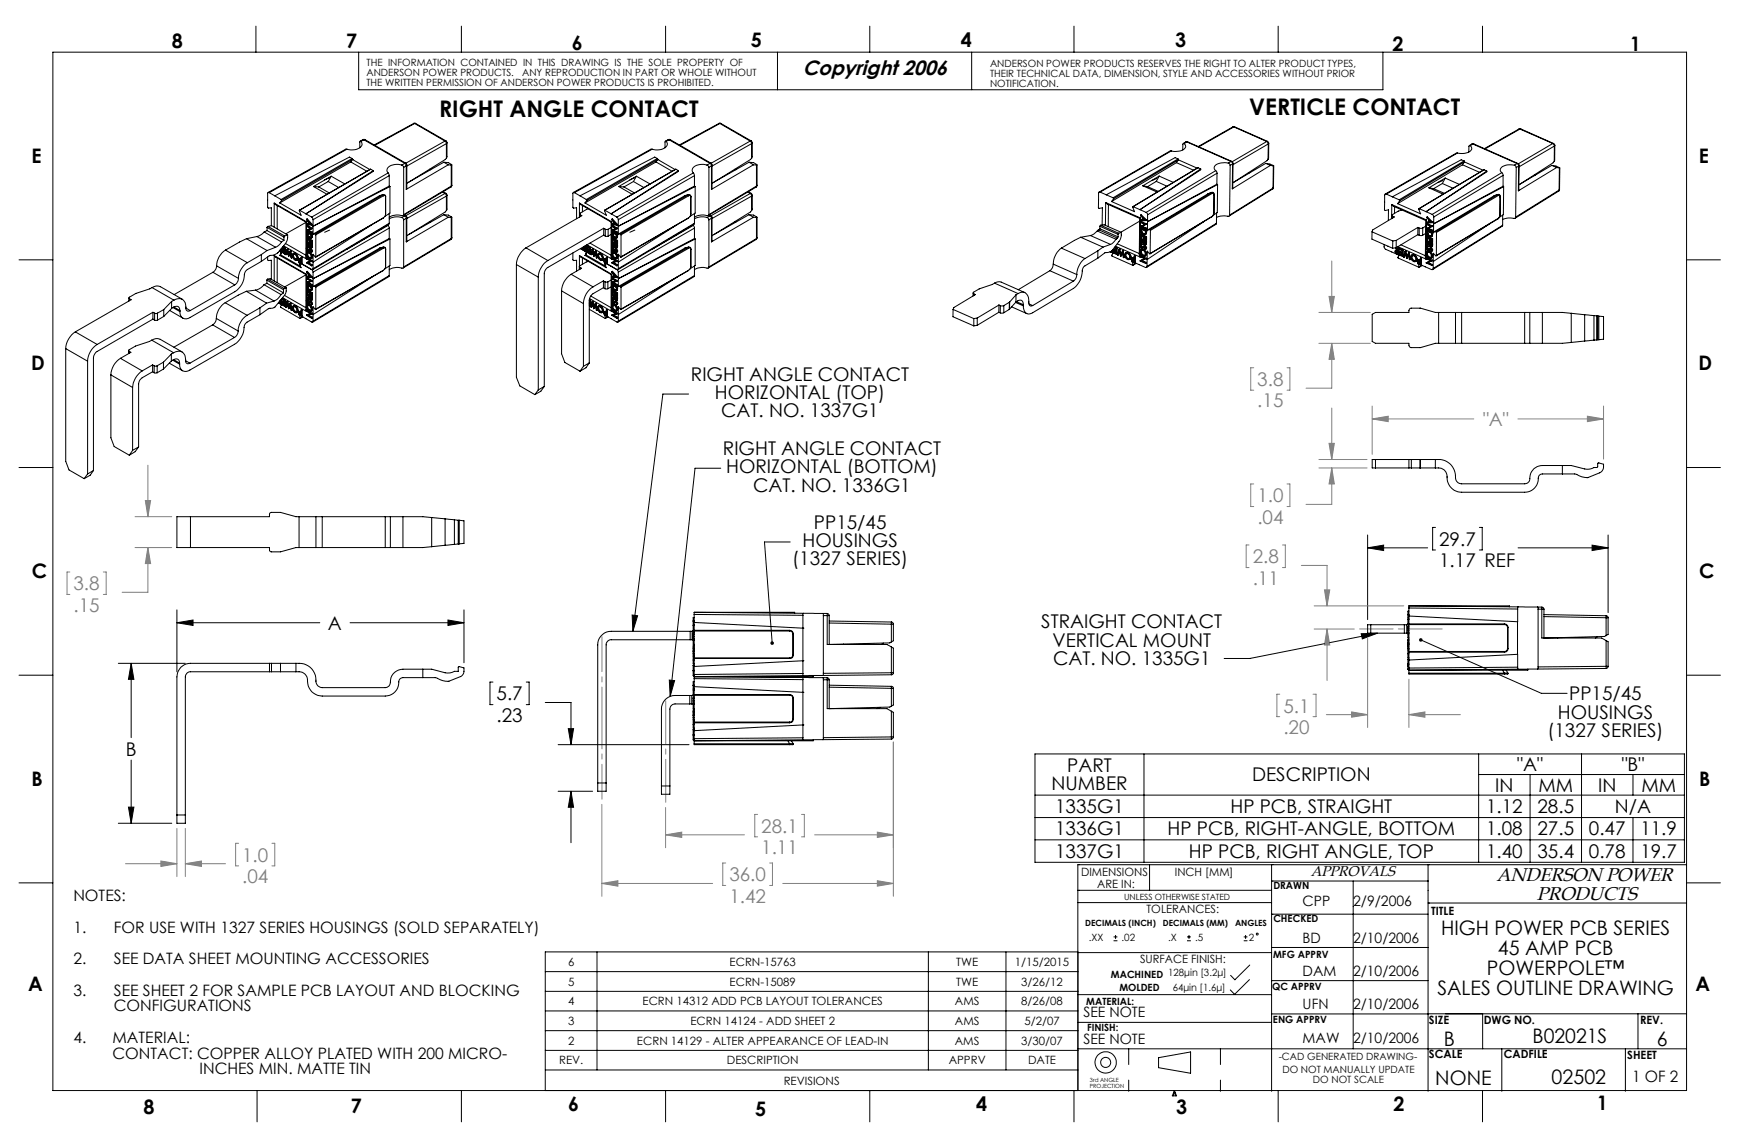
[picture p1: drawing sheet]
<svg xmlns="http://www.w3.org/2000/svg" width="432mm" height="279mm" viewBox="0 0 432 279" stroke-linecap="round" stroke-linejoin="round" font-family="sans-serif">
<defs><g id="words">
<g font-size="5.6">
<text x="108.4" y="29">RIGHT ANGLE CONTACT</text>
<text x="308.4" y="28.4">VERTICLE CONTACT</text>
</g>
<text font-size="5.1" x="198.2" y="18.6">Copyright 2006</text>
<g font-size="4.9">
<text x="42.5" y="11.9">8</text>
<text x="85.5" y="11.9">7</text>
<text x="185.4" y="11.6">5</text>
<text x="237.2" y="11.7">4</text>
<text x="290.2" y="11.7">3</text>
<text x="141.2" y="12.4">6</text>
<text x="343.8" y="12.7">2</text>
<text x="402.4" y="12.6">1</text>
<text x="7.7" y="40.3">E</text>
<text x="419.4" y="40.3">E</text>
<text x="7.7" y="91.4">D</text>
<text x="419.4" y="91.4">D</text>
<text x="7.8" y="142.7">C</text>
<text x="419.5" y="142.7">C</text>
<text x="7.8" y="194.1">B</text>
<text x="419.5" y="194.1">B</text>
<text x="355.8" y="230.9">HIGH POWER PCB SERIES</text>
<text x="369.8" y="235.8">45 AMP PCB</text>
<text x="6.9" y="244.7">A</text>
<text x="354.9" y="245.7">SALES OUTLINE DRAWING</text>
<text x="367.1" y="240.7">POWERPOLE™</text>
<text x="418.6" y="244.7">A</text>
<text x="378.4" y="257.4">B02021S</text>
<text x="356.4" y="258.2">B</text>
<text x="409" y="258.1">6</text>
<text x="354.4" y="267.8">NONE</text>
<text x="383.1" y="267.6">02502</text>
<text x="35.4" y="275.1">8</text>
<text x="86.6" y="274.7">7</text>
<text x="140.3" y="274.3">6</text>
<text x="186.5" y="275.4">5</text>
<text x="241" y="274.3">4</text>
<text x="290.3" y="274.9">3</text>
<text x="344" y="274.2">2</text>
<text x="394.3" y="274.1">1</text>
</g>
<g font-size="4.7">
<text x="170.6" y="93.9">RIGHT ANGLE CONTACT</text>
<text x="176.5" y="98.5">HORIZONTAL (TOP)</text>
<text x="178.1" y="103">CAT. NO. 1337G1</text>
<text x="178.5" y="112.3">RIGHT ANGLE CONTACT</text>
<text x="179.3" y="116.8">HORIZONTAL (BOTTOM)</text>
<text x="186" y="121.3">CAT. NO. 1336G1</text>
<text x="201" y="130.5">PP15/45</text>
<text x="198.1" y="135">HOUSINGS</text>
<text x="355.3" y="134.7">29.7</text>
<text x="195.6" y="139.5">(1327 SERIES)</text>
<text x="355.3" y="139.9">1.17 REF</text>
<text x="81" y="155.5">A</text>
<text x="257.1" y="155.1">STRAIGHT CONTACT</text>
<text x="259.8" y="159.6">VERTICAL MOUNT</text>
<text x="260" y="164.2">CAT. NO. 1335G1</text>
<text x="122.6" y="172.9">5.7</text>
<text x="387.4" y="172.9">PP15/45</text>
<text x="122.6" y="178.1">.23</text>
<text x="384.6" y="177.4">HOUSINGS</text>
<text x="382.1" y="181.9">(1327 SERIES)</text>
<text x="31.1" y="186.6">B</text>
<text x="263.5" y="190.6">PART</text>
<text x="374.6" y="190.3">&quot;A&quot;</text>
<text x="400.4" y="190.3">&quot;B&quot;</text>
<text x="259.6" y="195.1">NUMBER</text>
<text x="309.1" y="192.8">DESCRIPTION</text>
<text x="369.2" y="195.4">IN</text>
<text x="379.8" y="195.4">MM</text>
<text x="394.6" y="195.4">IN</text>
<text x="405.2" y="195.4">MM</text>
<text x="260.5" y="200.7">1335G1</text>
<text x="303.8" y="200.7">HP PCB, STRAIGHT</text>
<text x="366.9" y="200.7">1.12</text>
<text x="379.6" y="200.7">28.5</text>
<text x="398.7" y="200.7">N/A</text>
<text x="260.5" y="206.2">1336G1</text>
<text x="288.3" y="206.2">HP PCB, RIGHT-ANGLE, BOTTOM</text>
<text x="366.9" y="206.2">1.08</text>
<text x="379.6" y="206.2">27.5</text>
<text x="392.3" y="206.2">0.47</text>
<text x="405" y="206.2">11.9</text>
<text x="260.5" y="211.7">1337G1</text>
<text x="293.5" y="211.7">HP PCB, RIGHT ANGLE, TOP</text>
<text x="366.9" y="211.7">1.40</text>
<text x="379.6" y="211.7">35.4</text>
<text x="392.3" y="211.7">0.78</text>
<text x="405" y="211.7">19.7</text>
<text x="369.5" y="217.5">ANDERSON POWER</text>
<text x="379.4" y="222">PRODUCTS</text>
</g>
<g font-size="4.7" fill="#808080">
<text x="310.4" y="95.3">3.8</text>
<text x="310.4" y="100.5">.15</text>
<text x="366.2" y="105.1">&quot;A&quot;</text>
<text x="310.4" y="124">1.0</text>
<text x="310.4" y="129.2">.04</text>
<text x="309.3" y="139">2.8</text>
<text x="18.2" y="145.7">3.8</text>
<text x="309.3" y="144.3">.11</text>
<text x="18.2" y="150.9">.15</text>
<text x="316.8" y="175.9">5.1</text>
<text x="316.8" y="181.1">.20</text>
<text x="187.9" y="205.5">28.1</text>
<text x="59.8" y="212.7">1.0</text>
<text x="187.9" y="210.8">1.11</text>
<text x="59.8" y="217.9">.04</text>
<text x="180.1" y="217.5">36.0</text>
<text x="180.1" y="222.8">1.42</text>
</g>
<g font-size="3.9">
<text x="18.1" y="222.5">NOTES:</text>
<text x="18.1" y="230.2">1.</text>
<text x="28.1" y="230.2">FOR USE WITH 1327 SERIES HOUSINGS (SOLD SEPARATELY)</text>
<text x="18.1" y="238">2.</text>
<text x="28.1" y="238">SEE DATA SHEET MOUNTING ACCESSORIES</text>
<text x="18.1" y="245.7">3.</text>
<text x="28.1" y="245.7">SEE SHEET 2 FOR SAMPLE PCB LAYOUT AND BLOCKING</text>
<text x="28.1" y="249.6">CONFIGURATIONS</text>
<text x="18.1" y="257.4">4.</text>
<text x="27.8" y="257.4">MATERIAL:</text>
<text x="27.8" y="261.3">CONTACT: COPPER ALLOY PLATED WITH 200 MICRO-</text>
<text x="49.3" y="265.1">INCHES MIN. MATTE TIN</text>
<text x="403" y="267">1 OF 2</text>
</g>
<text font-size="3.7" x="323.6" y="216.2">APPROVALS</text>
<g font-size="3.5">
<text x="321.6" y="223.5">CPP</text>
<text x="334.1" y="223.5">2/9/2006</text>
<text x="321.6" y="232.7">BD</text>
<text x="334.1" y="232.7">2/10/2006</text>
<text x="321.6" y="241">DAM</text>
<text x="334.1" y="241">2/10/2006</text>
<text x="267.5" y="251">SEE NOTE</text>
<text x="321.6" y="249">UFN</text>
<text x="334.1" y="249">2/10/2006</text>
<text x="267.5" y="257.7">SEE NOTE</text>
<text x="321.6" y="257.4">MAW</text>
<text x="334.1" y="257.4">2/10/2006</text>
</g>
<g font-size="2.8">
<text x="266.9" y="216.3">DIMENSIONS</text>
<text x="270.9" y="219.1">ARE IN:</text>
<text x="290.1" y="216.3">INCH [MM]</text>
<text x="283.1" y="225.5">TOLERANCES:</text>
<text x="353.3" y="225.9">TITLE</text>
<text x="140.2" y="238.4">6</text>
<text x="180.1" y="238.4">ECRN-15763</text>
<text x="236.1" y="238.4">TWE</text>
<text x="250.6" y="238.4">1/15/2015</text>
<text x="281.4" y="237.8">SURFACE FINISH:</text>
<text x="140.2" y="243.3">5</text>
<text x="180.1" y="243.3">ECRN-15089</text>
<text x="236.1" y="243.3">TWE</text>
<text x="252.1" y="243.3">3/26/12</text>
<text x="140.2" y="248.1">4</text>
<text x="158.6" y="248.1">ECRN 14312 ADD PCB LAYOUT TOLERANCES</text>
<text x="235.7" y="248.1">AMS</text>
<text x="252.1" y="248.1">8/26/08</text>
<text x="140.2" y="253">3</text>
<text x="140.2" y="257.9">2</text>
<text x="157.3" y="257.9">ECRN 14129 - ALTER APPEARANCE OF LEAD-IN</text>
<text x="170.5" y="253">ECRN 14124 - ADD SHEET 2</text>
<text x="235.7" y="257.9">AMS</text>
<text x="235.7" y="253">AMS</text>
<text x="252.1" y="257.9">3/30/07</text>
<text x="252.9" y="253">5/2/07</text>
<text x="352.8" y="252.6">SIZE</text>
<text x="366.3" y="252.9">DWG NO.</text>
<text x="404.9" y="252.9">REV.</text>
<text x="138" y="262.7">REV.</text>
<text x="179.5" y="262.7">DESCRIPTION</text>
<text x="234.2" y="262.7">APPRV</text>
<text x="253.8" y="262.7">DATE</text>
<text x="352.8" y="261.2">SCALE</text>
<text x="371.3" y="261.2">CADFILE</text>
<text x="401.7" y="261.5">SHEET</text>
<text x="193.5" y="267.7">REVISIONS</text>
</g>
<g font-size="2.5">
<text x="90.5" y="16.3">THE INFORMATION CONTAINED IN THIS DRAWING IS THE SOLE PROPERTY OF</text>
<text x="244.4" y="16.6">ANDERSON POWER PRODUCTS RESERVES THE RIGHT TO ALTER PRODUCT TYPES,</text>
<text x="90.5" y="18.8">ANDERSON POWER PRODUCTS.</text>
<text x="90.5" y="21.3">THE WRITTEN PERMISSION OF ANDERSON POWER PRODUCTS IS PROHIBITED.</text>
<text x="128.9" y="18.8">ANY REPRODUCTION IN PART OR WHOLE WITHOUT</text>
<text x="244.4" y="19">THEIR TECHNICAL DATA, DIMENSION, STYLE AND ACCESSORIES WITHOUT PRIOR</text>
<text x="244.4" y="21.5">NOTIFICATION.</text>
<text x="314.4" y="219.5">DRAWN</text>
<text x="314.4" y="227.7">CHECKED</text>
<text x="268.8" y="232.2">.XX</text>
<text x="276.9" y="232.2">.02</text>
<text x="288.4" y="232.2">.X</text>
<text x="295" y="232.2">.5</text>
<text x="308.3" y="232.2">2</text>
<text x="314.3" y="236.5">MFG APPRV</text>
<text x="274.3" y="241.5">MACHINED 128μin [3.2μ]</text>
<text x="276.4" y="244.5">MOLDED</text>
<text x="289.5" y="244.5">64μin [1.6μ]</text>
<text x="314.1" y="244.2">QC APPRV</text>
<text x="268.2" y="248">MATERIAL:</text>
<text x="268.4" y="254.5">FINISH:</text>
<text x="314.3" y="252.5">ENG APPRV</text>
<text x="315.7" y="261.7">-CAD GENERATED DRAWING-</text>
<text x="316.6" y="264.9">DO NOT MANUALLY UPDATE</text>
<text x="324.1" y="267.4">DO NOT SCALE</text>
</g>
<g font-size="2.1">
<text x="277.5" y="222.1">UNLESS OTHERWISE STATED</text>
<text x="267.9" y="228.6">DECIMALS (INCH)</text>
<text x="287.1" y="228.6">DECIMALS (MM)</text>
<text x="304.9" y="228.6">ANGLES</text>
</g>
<g font-size="1.4">
<text x="269.1" y="267">3rd ANGLE</text>
<text x="269.1" y="268.4">PROJECTION</text>
</g>
</g></defs>
<g fill="none" stroke="#000" stroke-width=".25">
<path d="M13.1 12.9h403.3v256.3h-403.3zM63.2 6.5v6.4M88.5 12.9v9.3h252.9v-9.3M113.9 6.5v6.4M164.3 6.5v6.4M191.9 12.9v9.3M214.7 6.5v6.4M239.9 12.9v9.3M265.1 6.5v6.4M315.6 6.5v6.4M366 6.5v6.4M4.7 64.1h8.4"/>
<path d="M416.4 64.1h8.3M170 97.3h-6.3l-7.5 58.5M4.7 115.4h8.4M177.9 115.6h-6.3l-6.1 56.3M416.4 115.4h8.3M195.1 133.8h-6.4l1.9 24.9M337.6 132v20.9M337.6 135.2h14.9M337.6 135.2l4-.7v1.4zM354.4 130.2h-.7v5.5h.7M365.2 130.2h.7v5.5h-.7M374.8 135.2h22.2"/>
<path d="M393.1 134.5l3.9 .7-3.9 .7zM397 132v19.2M43.7 150.5v15.3M43.7 153.7h35.3M43.7 153.7l4-.7v1.4zM86.4 153.7h28.1M110.6 153l3.9 .7-3.9 .7zM114.5 150.5v13.1M156.1 151.8l1.3 .2-1.2 3.8zM336.1 156.4l4-.1-3.8 1.4zM340.1 156.3l-31.5 6.2h-6.4M350.8 157.9l29.7 13.2h6.4"/>
<path d="M4.7 166.7h8.4M29.2 163.7h16.6M32.4 163.7v18.4M32.4 163.7l.7 4h-1.4zM121.7 168.3h-.7v5.6h.7M129.9 168.3h.7v5.6h-.7M134.6 173.4h6.4v10.4M140.3 179.8h1.3l-.6 4zM165.2 167.9l1.3 .1-1 3.9zM416.4 166.7h8.3M31.7 199.2h1.4l-.7 4zM32.4 187.6v15.6"/>
<path d="M137.8 183.8h32.3M137.8 195.3h8.5M141 195.3v12.7M141 195.3l.6 3.9h-1.3zM255.5 186.1h160.4v26.7h-160.4zM255.5 196.3h160.4M282.4 186.1v26.7M365.1 186.1v26.7M365.1 191.2h50.8M377.8 191.2v21.6M390.5 186.1v26.7M403.2 191.2v5.1"/>
<path d="M4.7 217.9h8.4M29.2 203.2h13.2M255.5 201.8h160.4M255.5 207.3h160.4M266.1 219.7h47.8M283.8 213.4v6.3M313.9 213.4v55.9M313.9 217.5h38.7M334.1 217.5v41.4M352.6 213.4v55.9M403.2 201.8v11M416.4 213.4h-150.3v55.8"/>
<path d="M416.4 217.9h8.3M134.6 239.8h131.5M147.4 234.9v29.2M229.2 234.9v29.2M248.4 234.9v29.2M266.1 235.1h47.8M266.1 222.8h47.8M308.5 238.2l-3.6 3.6-1.1-1.1M313.9 233.9h38.7M313.9 225.6h38.7M352.6 222.9h63.8M134.6 244.7h131.5"/>
<path d="M134.6 249.5h131.5M134.6 254.4h131.5M134.6 259.3h131.5M266.1 258.9h150.3M266.1 245.5h47.8M266.1 252.3h47.8M278.7 258.9v3.8M301.3 258.9v3.8M308.5 241.8l-3.7 3.6-1.1-1.1M313.9 250.3h38.7M313.9 242h38.7M352.6 250.2h63.8"/>
<path d="M366 250.2v8.7M370.8 258.9v10.4M401.3 258.9v10.4M404.4 250.2v8.7M63.5 269.2v7.7M113.9 269.2v7.7M134.6 269.2v-34.3h131.5v34.3M134.6 264.1h131.5M164.3 269.2v7.7M214.7 269.2v7.7M265.1 269.2v7.7M278.7 266.6v2.7"/>
<path d="M286 261.1l7.9-1.5v5.3l-7.9-1.4zM289.9 269.2l.6 1.3h-1.1zM289.9 269.2l-.2 1.3M289.9 269.2l.3 1.3M301.3 266.6v2.7M315.6 269.2v7.7M366 269.2v7.7"/>
<circle cx="273" cy="262.2" r="1.24"/>
<circle cx="273" cy="262.2" r="2.64"/>
</g>
<g fill="none" stroke="#808080" stroke-width=".25">
<path d="M325.6 77.1h12.7M328.1 73.2h1.3l-.6 3.9zM328.8 64.4v12.7M309.5 90.8h-.7v5.5h.7M317.7 90.8h.8v5.5h-.8M325.6 84.7h12.7M328.8 84.7l.6 4h-1.3zM328.8 84.7v11.1h-6.4M36.5 114.8v12.7M309.5 119.5h-.7v5.5h.7M317.7 119.5h.8v5.5h-.8M325.6 113.4h11.9"/>
<path d="M325.6 115.5h11.9M328.1 109.4h1.3l-.6 4zM328.8 115.5l.6 4h-1.3zM328.8 115.5v9h-6.4M328.8 100.7v12.7M338.8 103.4l3.9-.7v1.4zM338.8 100.2v11.9M338.8 103.4h25.1M374.8 103.4h21.1M391.9 102.7l4 .7-4 .7zM395.9 100.2v13.1M33.3 127.5h9.1"/>
<path d="M33.3 135.1h9.1M35.9 123.5h1.3l-.7 4zM36.5 135.1l.7 4h-1.3zM36.5 135.1v11.1h-6.3M308.4 134.5h-.7v5.6h.7M316.6 134.5h.7v5.6h-.7M321.3 139.6h6.3v9.9M17.3 141.2h-.8v5.5h.8M25.5 141.2h.7v5.5h-.7M324.4 155.3h10M324.4 149.5h22.2M327 145.6h1.3l-.7 3.9z"/>
<path d="M327.6 155.3l.7 3.9h-1.3zM327.6 155.3v12.7M337.6 157.6v22M315.9 171.3h-.7v5.6h.7M324.2 171.3h.7v5.6h-.7M327.4 176.4h10.2M333.7 175.7l3.9 .7-3.9 .6zM347.8 176.4l4-.7v1.3zM347.8 167.6v12M347.8 176.4h12.7M148.6 198.5v22.7M164.3 199.3v9.9"/>
<path d="M220.6 183.2v38M31 213.2h12.7M39.7 212.5l4 .7-4 .7zM43.7 204.5v11.9M45.8 213.2l3.9-.7v1.4zM45.8 204.5v11.9M45.8 213.2h9.9M58.9 208.1h-.7v5.6h.7M67.1 208.1h.7v5.6h-.7M148.6 218.1l3.9-.7v1.3zM148.6 218.1h27.3M164.3 206.1l4-.7v1.3z"/>
<path d="M164.3 206.1h19.5M179.2 213h-.8v5.5h.8M187 201h-.7v5.6h.7M190 213h.7v5.5h-.7M193.3 218.1h27.3M197.9 201h.7v5.6h-.7M201.1 206.1h19.5M216.6 205.4l4 .7-4 .6zM216.6 217.4l4 .7-4 .6z"/>
</g>
<path d="M356 155.2h-20.3" fill="none" stroke="#808080" stroke-width=".25" stroke-dasharray="15.2 1.3 1.3 1.3" stroke-dashoffset="6.9"/>
<path d="M164.4 198v-25" fill="none" stroke="#808080" stroke-width=".25" stroke-dasharray="15.2 1.3 1.3 1.3" stroke-dashoffset="4.6"/>
<path d="M148.6 197.3v-40.2" fill="none" stroke="#808080" stroke-width=".25" stroke-dasharray="15.2 1.3 1.3 1.3" stroke-dashoffset="6.6"/>
<g fill="#000">
<path d="M337.6 135.2l4-.7v1.4zM393.1 134.5l3.9 .7-3.9 .7zM140.3 179.8h1.3l-.6 4zM141 195.3l.6 3.9h-1.3zM43.7 153.7l4-.7v1.4zM110.6 153l3.9 .7-3.9 .7zM32.4 163.7l.7 4h-1.4zM31.7 199.2h1.4l-.7 4z"/>
<path d="M350.6 157.6l-.2 .2 .4 .1-.4-.1a.44 .44 0 0 0 .4 .6 .44 .44 0 0 0 .4-.6 .44 .44 0 0 0-.6-.2zM336.1 156.4l4-.1-3.8 1.4zM190.4 158.4l-.2 .5 .5 .3-.1-.5 .1 .5a.45 .45 0 0 0 .3-.6 .45 .45 0 0 0-.6-.2zM165.2 167.9l1.3 .1-1 3.9zM156.1 151.8l1.3 .2-1.2 3.8z"/>
</g>
<path d="M338.8 103.4l3.9-.7v1.4zM391.9 102.7l4 .7-4 .7zM328.1 109.4h1.3l-.6 4zM328.8 115.5l.6 4h-1.3zM328.1 73.2h1.3l-.6 3.9zM328.8 84.7l.6 4h-1.3zM327.6 155.3l.7 3.9h-1.3zM327 145.6h1.3l-.7 3.9zM347.8 176.4l4-.7v1.3zM333.7 175.7l3.9 .7-3.9 .6zM216.6 205.4l4 .7-4 .6zM164.3 206.1l4-.7v1.3zM216.6 217.4l4 .7-4 .6zM148.6 218.1l3.9-.7v1.3zM39.7 212.5l4 .7-4 .7zM45.8 213.2l3.9-.7v1.4zM35.9 123.5h1.3l-.7 4zM36.5 135.1l.7 4h-1.3z" fill="#808080"/>
<g fill="none" stroke="#000" stroke-width=".25">
<path d="M85.7 36.8h-.4l-19.1 10.7M85.7 36.8l-19.2 10.8M86.6 40l-17.5 10.1M86.6 40l4 2.3M86.9 39.1l.1 .3M86.9 39.1l-17.5 10.1M86.9 39.1l-.6-.3-18.5 9.5M87 39.4h.1M87 39.4l4.3 2.4M87 39.4l-17.5 10.1M87 39.4l-.4 .6M89.1 34.9a1.15 1.15 0 0 1 .2 1.2 1.15 1.15 0 0 1-1 .7l-1.3 .2-1.3-.2"/>
<path d="M89.1 34.9l-.2-.1-.1 .2v1.5M89.6 34.5h.5M89.6 34.5h.3M89.6 34.5l-.7 .4M89.9 34.5l-.8 .4M89.9 34.5l10 5.8M90.1 34.5h-.2M90.1 34.5l10.1 5.8M102.1 30.5h.5M102.1 30.5h.3M102.1 30.5l-9.7 5.3M102.4 30.5h.2"/>
<path d="M102.4 30.5l7.5 4.3M102.4 30.5l-9.9 5.4M102.6 30.5l7.5 4.3M109.9 34.8l.3 .7M109.9 34.8l-9.7 5.5M110.1 34.8l.2 .4M110.1 34.8h-.2M110.2 35.5v3.6M110.2 39.1l-9.8 6.2M110.2 35.5l-9.8 5.5M110.3 35.2v3.6l-.1 .3M110.3 35.2l-.1 .3"/>
<path d="M160.7 36.8l-19.2 10.7M160.7 36.8h.3M161 36.8l-19.2 10.8M162 40l-17.6 10.1M162 40l3.9 2.3M162.3 39.1l.1 .3M162.3 39.1l-17.6 10.1M162.3 39.1l-.7-.3-18.4 9.5M162.4 39.4h.1M162.4 39.4l4.3 2.4M162.4 39.4l-17.5 10.1M162.4 39.4l-.4 .6"/>
<path d="M164.5 34.9a1.15 1.15 0 0 1 .1 1.2 1.15 1.15 0 0 1-1 .7l-1.3 .2-1.3-.2M164.5 34.9l-.2-.1-.1 .2v1.5M165 34.5h.5M165 34.5h.2M165 34.5l-.7 .4M165.2 34.5l-.7 .4M165.2 34.5l10.1 5.8M165.5 34.5h-.3M165.5 34.5l10 5.8M177.5 30.5h.5M177.5 30.5h.2M177.5 30.5l-9.8 5.3"/>
<path d="M177.7 30.5h.3M177.7 30.5l7.5 4.3M177.7 30.5l-9.8 5.4M178 30.5l7.5 4.3M185.2 34.8l.4 .7M185.2 34.8l-9.6 5.5M185.5 34.8l.2 .4M185.5 34.8h-.3M185.6 35.5v3.6M185.6 39.1l-9.8 6.2M185.6 35.5l-9.8 5.5M185.7 35.2v3.6l-.1 .3"/>
<path d="M185.7 35.2l-.1 .3M288.9 37.3l-17.5 10.1M289.2 37.3h-.3M289.2 37.3l-17.6 10.1M290.8 39.2l.1 .2M290.8 39.2l-16 9.6M290.8 39.2l-.7-.3-17 9.2M290.9 39.4v.1M290.9 39.4l4.6 2.1M290.9 39.5l-16 9.6M290.9 39.5l-.5 .6M292.3 35.5a.92 .92 0 0 1 .4 1 .92 .92 0 0 1-.9 .6l-1.7 .3-.9-.1"/>
<path d="M292.3 35.5l-.2-.1-.1 .2v1.4M292.8 35h.4M292.8 35h.2M292.8 35l-.7 .4M293 35h.2M293 35l-.7 .5M293 35l10.9 4.9M293.2 35l10.9 4.8M303.9 39.9l.4 .6M303.9 39.9l-.7 .4M304.1 39.8l.3 .5M304.1 39.8l-.2 .1"/>
<path d="M304.4 31.3h.4M304.4 31.3h.2M304.4 31.3l-8.6 4.9M304.6 31.3h.2M304.6 31.3l8.1 3.6M304.6 31.3l-8.6 4.9M304.8 31.3l8.1 3.6M312.7 34.9l.4 .6M312.7 34.9l-8.5 5M312.9 34.9l.3 .5M312.9 34.9h-.2M313.1 39.3l-.3 .4-8.4 5.4"/>
<path d="M313.1 35.5v3.8M313.1 35.5l-8.7 5.1M313.2 35.4v3.6l-.1 .3M313.2 35.4l-.1 .1M359.8 37.8l-17.8 10.1M359.8 37.8l-17.5 10.1M361.5 39.7l.1 .3M361.5 39.7l-16.1 9.6M361.5 39.7l-.7-.3-17.1 9.2M361.5 40h.1M361.5 40l-16 9.6M361.5 40l-.4 .7"/>
<path d="M361.6 40l4.5 2M363 35.9a.95 .95 0 0 1 .3 1.1 .95 .95 0 0 1-.9 .6l-1.2 .3-1.4-.1M363 35.9l-.3 .2-.1 1.4M363.4 35.6h.2M363.4 35.6l-.6 .3M363.6 35.6l-.6 .3M363.6 35.6l10.9 4.8M363.9 35.5l-.5 .1M363.9 35.5l-.3 .1M363.9 35.5l10.9 4.9M375 31.9h.2M375 31.9l-8.5 4.8"/>
<path d="M375.2 31.9l8.2 3.5M375.2 31.9l-8.6 4.9M375.5 31.8l-.5 .1M375.5 31.8l-.3 .1M375.5 31.8l8 3.6M383.4 35.4l.4 .7M383.4 35.4h.1M383.4 35.4l-8.5 5M383.5 35.4l.4 .5M383.7 39.8l-.3 .4-8.4 5.4M383.8 36.1l-.1 3.7M383.8 36.1l-8.8 5.1"/>
<path d="M383.9 35.9l-.2 3.9M383.9 35.9l-.1 .2M60.9 58.9l-5.2 2.8M60.9 58.9l5 2.9M63.4 58.4l-2.5 .5M63.4 58.4l4.7 2.6M65.2 57.3l-.9 .7-.9 .4M65.2 57.3l4.3 2.4M65.9 56.1v.8M65.9 56.1l4.2 2.4M65.9 56.9l4.2 2.4M65.9 56.9l-.7 .4"/>
<path d="M66.1 55.9l-.2 .2M66.1 55.9l4.2 2.3M66.1 55.9l1-.2 3.9 2.3M66.5 47.6l-.2-.1-.2 .2v3.5l.1 .2 .8-.1v4.4M66.5 47.6l1.3 .7M67.7 50.1l.4 .4 7.4 4.3M67.7 50.1l8 4.7M67.7 50.1v6M67.8 48.3l1.6 .9M68.4 50.7v5.8M69.1 50.1l5.2 3-.4-1.1 .1-.1M69.4 49.2l.1 .3"/>
<path d="M69.5 59.7l-.7 .9-.7 .4M69.5 49.5l-.4 .6M70.1 59.3l-.6 .4M70.1 58.5v.8M70.3 58.2l-.2 .3M71 58l-.3 1.7-2 2.6a3 3 0 0 1-2.1 .8l-2.1 1.4M71 58l-.7 .2M74 51.9l1.5 .9M75.5 54.8v8.8l.2 .3M75.5 52.8l1.4 .8M75.5 54.9l-4.9 2.8M75.7 56.8h.1"/>
<path d="M75.7 54.8h-.2M75.7 57.7v.2a.78 .78 0 0 0 .4 .8 .78 .78 0 0 0 .8 0M75.7 54.1l.4 .6v.7h-.4l.4-.1M75.7 54.8v6.3M75.7 59.9l.6 .4-.6 .3 .6-.3M75.7 54.1l.1-.1 1.3 1.4M75.7 54.1l1.2 1.4M75.7 55.5l1.2 .1M75.7 56.8l1.2 .8M75.7 55.8l1 .6-1 .4M75.7 59.5l.1 .1M75.8 57.6v.4"/>
<path d="M75.8 57.6v-.2l1 .6-.1 .6h-.4M75.8 57.6l.2-.1v.4M75.8 59.6v-.7l.5 .3 .1 .7M75.8 58l.5 .6M76 59v.5l-.2 .1M76 57.9l.5 .6M76 57.9l-.2 .1M76.2 56.8l.9 .5M76.2 54.9l.5 .5h-.5zM76.4 55.1v.2M76.4 55.3h.2M76.4 55.3l-.2 .1"/>
<path d="M76.4 59.9v-.6l.4 .2v.7l.1 .1M76.5 58.5l.2 .1M76.5 58.5l-.2 .1M76.6 59.4v.5h-.2M76.6 56.4l-.9 .4M76.9 53.6l.4 .6M76.9 58.2v.5M76.9 55.5v.1M76.9 56.4v.1M76.9 57.4v.2M76.9 57.9v.3M76.9 59.4v.9"/>
<path d="M76.9 56.5l-.9 .4 .9 .5M77 58.7l-.3 .1M77.1 58.6l-.2 .1M77.1 58.1v.5M77.1 55.4v.1M77.1 56.3v.1M77.1 57.3l-.2 .3M77.1 57.9v.2M77.1 59.3v.8l-.2 .2M77.1 56.3l-1.3-.7-.1 .1 1.2 .7M77.1 57.9l-1.3-.8-.1 .1 1.2 .7M77.1 59.3l-1.3-.7-.1 .1 1.2 .7"/>
<path d="M77.1 55.4l-.2 .2M77.1 56.4l-.2 .1M77.1 57.3l-.2 .1M77.1 57.9h-.2M77.1 58.1l-.2 .1M77.1 59.3l-.2 .1M77.3 54.2v3.6M77.4 46l3.3 1.9M77.4 46l1.3 .1M77.8 57.7l.2 .3M77.8 57.7l-.5 .1M78 58v5.4"/>
<path d="M78.7 46.1l2.6 1.5M81 44.8l2.6 1.5M81 44.8l-2.3 1.3M81.4 56.8l-1.2 .5M81.4 43.9l-1.2 .5M81.8 43.5l3.3 1.9M81.8 43.5l-4.4 2.5M81.8 43.5l-.8 1.3M91.5 41.8l-17.6 10.1M91.5 41.8l-17.5 10.1M91.5 41.8l.6 .3M91.9 55.4l-14.6 9.3"/>
<path d="M92.1 42.1v.2l-16.6 10.5M92.1 42.1l-16.6 10.7M93.7 48.3l-16.4 9.5M94.5 48.1l.2 .2M94.5 48.1l-16.7 9.6M94.5 48.1l-.8 .2M94.7 48l.3 .1 .2 .5M94.7 48l-1 .3M94.7 48.3h.4l.1 .3M94.7 53.8l-16.7 9.7M94.7 48l-.2 .1M94.7 48.3l-16.7 9.7"/>
<path d="M94.7 53.8l-16.7 9.6M95.2 52.8l-.2 .6-.3 .4M95.2 48.6v4.2M95.2 48.6h.1M95.7 55.5l.1 .1M95.8 55.6l.3 .7M95.8 42.7l.3 .7M95.8 42.7l-18.9 10.9M95.8 55.6l-10.1 5.9M96.1 58.9l.2 .1M96.1 45.9l.2 .1M96.1 55.1l-.1 .2-18.8 11.3"/>
<path d="M96.1 56.3l-18.8 10.9M96.1 58.9l-18.8 9.9 19-9.8M96.1 43.4v2.5M96.1 52.7v2.4M96.1 56.3v2.6M96.1 43.4l-18.8 10.8M96.1 45.9l-18.8 9.9 19-9.8M96.1 55.1l-18.8 11.2M96.3 46v6.6l-1.3 .8M96.3 59v6.5l-1.3 .9M99.2 53.7a3.9 3.9 0 0 0-3.1 .3M99.2 53.7l.5 .6"/>
<path d="M99.2 40.7a3.2 3.2 0 0 0-3.6 1l-.1 .5 .3 .5M99.2 40.7l.5 .6M99.7 53l-.2 .2a4.2 4.2 0 0 0-3.4 .4M99.7 41.3v11.7M99.7 54.3v11.6M99.7 53.1l.2 .2M99.8 53l.4 .2M99.9 53.3l.4 .6M99.9 40.3l.4 .6M99.9 53.3l-.7 .4M99.9 40.3l-.7 .4M100.2 53.2l.2 .5"/>
<path d="M100.2 40.3l.2 .4M100.2 53.2l-.3 .1M100.2 40.3h-.3M100.3 53.9l-.6 .4M100.3 40.9v5.8M100.3 53.9v5.8M100.3 40.9l-.6 .4M100.4 53.7v5.8l-.1 .2M100.4 40.7v5.9l-.1 .1M100.4 53.7l-.1 .2M100.4 40.7l-.1 .2M106.1 54.7l.2 .1"/>
<path d="M106.1 41.8l.2 .1M109.3 47.4l.6 .4M109.4 47.3l.7 .4M109.6 53l1.1 .1 .8 .5-.1 .1M109.6 40l1.1 .1 .8 .6h-.1M109.6 53l-8.7 4.9M109.6 53l1.1 .6M109.6 40l-8.7 5M109.6 40l1.1 .7M109.9 47.8l.3 .6M109.9 47.8l-9.7 5.4M110.1 47.7l.2 .5"/>
<path d="M110.1 47.7l-.2 .1M110.2 52l-.3 .3-9.5 5.9M110.2 48.4v3.6M110.2 48.4l-9.8 5.5M110.3 48.2v3.5l-.1 .3M110.3 48.2l-.1 .2M110.7 53.6l.7 .1M110.7 53.6l-10.4 6.1M110.7 40.7h.7M110.7 40.7l-10.4 6M111.3 59.1l-11.8 7M111.3 46.2l-11.8 7"/>
<path d="M111.4 58.9l-.1 .2M111.4 45.9l-.1 .3M111.4 58.9l-11.7 7M111.4 40.7v5.2M111.4 53.7v5.2M111.4 45.9l-11.7 7.1M111.5 58.7l-.2 .4M111.5 45.7l-.2 .5M111.5 58.7l-.1 .2M111.5 45.7l-.1 .2M111.5 40.7v5M111.5 53.6v5.1"/>
<path d="M141.8 47.6l-.2-.1-.2 .2v3.5l.2 .2 .7-.1v2.7M141.8 47.6l1.4 .7M143.1 50.1l.3 .4 7.5 4.3M143.1 50.1v3.5M143.1 50.1l7.9 4.7M143.2 48.3l1.5 .9M143.3 53l.4 .2-13.8 8M143.3 53v.4M143.8 50.7v1.6M144.4 50.1l5.3 3-.5-1.1 .1-.1M144.7 49.2l.2 .3M144.9 49.5l-.5 .6"/>
<path d="M145.2 51.5l-2 1.1-.1 .2 .2 .2M149 58l-13.7 8a1.91 1.91 0 0 0-.9 1.6v27.8M149 56.3l-13.7 8M149 56.3v1.7M149 56.3l.4 .3M149 58l.4 .3M149.3 51.9l1.6 .9M149.4 56.6h.7M149.4 58.3h.7M149.4 56.6v1.7M150.1 56.6v1.7M150.9 54.8v8.8l.1 .3"/>
<path d="M150.9 52.8l1.4 .8M150.9 56.2l-.8 .4M150.9 57.9l-.8 .4M151 56.8h.1M151 54.8h-.1M151 57.7l.1 .2a.78 .78 0 0 0 .3 .8 .78 .78 0 0 0 .9 0M151 54.1l.4 .6v.7h-.4l.4-.1M151 54.8v6.3M151 59.9l.6 .4-.6 .3 .6-.3M151 54.1l.2-.1 1.3 1.4M151 54.1l1.3 1.4M151 55.5l1.3 .1"/>
<path d="M151 56.8l1.3 .8M151 55.8l1 .6-1 .4M151 59.5l.2 .1M151.2 57.6v.4M151.2 57.6v-.2l1 .6-.1 .6h-.4M151.2 59.6v-.7l.5 .3 .1 .7M151.2 58l.5 .6M151.3 57.5l-.1 .1M151.3 57.5l.1 .4M151.3 59v.5l-.1 .1M151.4 57.9l.4 .6M151.4 57.9l-.2 .1"/>
<path d="M151.5 56.8l1 .5M151.6 54.9l.4 .5h-.4zM151.7 55.3h.2M151.7 55.1v.2M151.7 55.3l-.1 .1M151.8 59.9v-.6l.4 .2v.7l.1 .1M151.8 58.5l.3 .1M151.8 58.5l-.1 .1M151.9 59.4v.5h-.1M152 56.4l-1 .4M152.3 53.6l.3 .6M152.3 58.2v.5"/>
<path d="M152.3 55.5v.1M152.3 56.4v.1M152.3 57.4v.2M152.3 57.9v.3M152.3 59.4v.9M152.3 56.5l-1 .4 1 .5M152.3 58.7l-.2 .1M152.4 58.6l-.1 .1M152.5 58.1l-.1 .5M152.5 55.4v.1M152.5 56.3v.1M152.5 57.3l-.2 .3"/>
<path d="M152.5 57.9v.2M152.5 59.3v.8l-.2 .2M152.5 56.3l-1.3-.7-.2 .1 1.3 .7M152.5 57.9l-1.3-.8-.2 .1 1.3 .7M152.5 59.3l-1.3-.7-.2 .1 1.3 .7M152.5 55.4l-.2 .2M152.5 56.3l-.2 .2M152.5 57.3l-.2 .1M152.5 57.9h-.2M152.5 58.1l-.2 .1M152.5 59.3l-.2 .1M152.6 54.2v3.6"/>
<path d="M152.8 46l3.3 1.9M152.8 46l1.3 .1M153.2 57.7l.1 .3M153.2 57.7l-.6 .1M153.3 58v5.4M154.1 46.1l2.5 1.5M156.4 44.8l2.6 1.5M156.4 44.8l-2.3 1.3M156.7 56.8l-1.2 .5M156.7 43.9l-1.2 .5M157.1 43.5l3.4 1.9M157.1 43.5l-4.3 2.5"/>
<path d="M157.1 43.5l-.7 1.3M166.9 41.8l-17.6 10.1M166.9 41.8l.6 .3M167.2 55.4l-14.6 9.3M167.5 42.1v.2l-16.6 10.5M167.5 42.1l-16.6 10.7M169 48.3l-16.4 9.5M169.2 48.3h-.2M169.8 48.1l.2 .2M169.8 48.1l-16.6 9.6M170 48l.4 .1 .2 .5M170 48.3h.4l.1 .3"/>
<path d="M170 53.8l-16.7 9.7M170 48l-.2 .1M170 48l-1 .3M170 48.3l-16.7 9.7M170 53.8l-16.7 9.6M170.5 52.8l-.1 .6-.4 .4M170.5 48.6v4.2M170.6 48.6h-.1M170.6 48.6l-.1 4.2M171.1 55.5l.1 .1M171.2 55.6l.2 .7M171.2 42.7l.2 .7"/>
<path d="M171.2 42.7l-18.9 10.9M171.2 55.6l-10.2 5.9M171.4 58.9l.2 .1M171.4 45.9l.2 .1M171.4 55.1v.2l-18.9 11.3M171.4 56.3l-18.8 10.9M171.4 58.9l-18.8 9.9 19-9.8M171.4 43.4v2.5M171.4 52.7v2.4M171.4 56.3v2.6M171.4 43.4l-18.8 10.8M171.4 45.9l-18.8 9.9 19-9.8"/>
<path d="M171.4 55.1l-18.8 11.2M171.6 46v6.6l-1.2 .8M171.6 59v6.5l-1.2 .9M174.6 53.7a3.9 3.9 0 0 0-3.2 .3M174.6 53.7l.4 .6M174.6 40.7a3.2 3.2 0 0 0-3.6 1l-.1 .5 .3 .5M174.6 40.7l.4 .6M175 53l-.2 .2a4.2 4.2 0 0 0-3.4 .4M175 41.3v11.7M175 54.3v11.6M175 53.1l.3 .2M175.2 53l.3 .2"/>
<path d="M175.3 53.3l.3 .6M175.3 40.3l.3 .6M175.3 53.3l-.7 .4M175.3 40.3l-.7 .4M175.5 53.2l.3 .5M175.5 40.3l.3 .4M175.5 53.2l-.2 .1M175.5 40.3h-.2M175.6 53.9l-.6 .4M175.6 40.9v5.8M175.6 53.9v5.8M175.6 40.9l-.6 .4"/>
<path d="M175.8 53.7v5.8l-.2 .2M175.8 40.7v5.9l-.2 .1M175.8 53.7l-.2 .2M175.8 40.7l-.2 .2M181.4 54.7l.3 .1M181.4 41.8l.3 .1M184.6 47.4l.6 .4M184.7 47.3l.8 .4M184.9 53l1.2 .1 .8 .5-.1 .1M184.9 40l1.2 .1 .8 .6h-.1M184.9 53l-8.7 4.9M184.9 53l1.1 .6"/>
<path d="M184.9 40l-8.7 5M184.9 40l1.1 .7M185.2 47.8l.4 .6M185.2 47.8l-9.6 5.4M185.5 47.7l.2 .5M185.5 47.7l-.3 .1M185.6 52l-.3 .3-9.5 5.9M185.6 48.4v3.6M185.6 48.4l-9.8 5.5M185.7 48.2v3.5l-.1 .3M185.7 48.2l-.1 .2M186 53.6l.8 .1"/>
<path d="M186 53.6l-10.4 6.1M186 40.7h.8M186 40.7l-10.4 6M186.7 59.1l-11.8 7M186.7 46.2l-11.8 7M186.8 58.9l-.1 .2M186.8 45.9l-.1 .3M186.8 58.9l-11.8 7M186.8 40.7v5.2M186.8 53.7v5.2M186.8 45.9l-11.8 7.1M186.9 58.7l-.2 .4"/>
<path d="M186.9 45.7l-.2 .5M186.9 58.7l-.1 .2M186.9 45.7l-.1 .2M186.9 40.7v5M186.9 53.6v5.1M266.8 58.6l-4.8 2.6M266.8 58.6l5.5 2.4M269.2 58.1l-2.4 .5M269.2 58.1l5 2.2M270.9 57l-.8 .7-.9 .4M270.9 57l4.6 2.1M271.3 56.8l-.2 .1"/>
<path d="M271.3 56.8h.1M271.4 56.8l4.5 2M271.4 56.8l-.5 .2M271.5 56.7l-.2 .1M271.5 56.4l-.1 .4M271.5 56.5l-.3 .2M271.5 55.8l4.5 2.1M271.5 56.4l4.5 2.1M271.5 55.8v.6M271.6 47.4h-.2l-.2 .3v3.6l.1 .1 .9-.1-.1 4.3M271.6 47.4l1.5 .7M271.7 55.6l-.2 .2"/>
<path d="M271.7 55.6l4.5 2M271.7 55.6l.9-.1 4.3 1.9M273 50l.4 .4 8 3.5M273 50l8.6 3.8M273 50l-.1 5.6M273.1 48.1l1.7 .7M273.6 50.5v5.5M274.4 49.7l5.7 2.5-.5-1 .2-.2M274.8 48.8l.1 .3M274.9 49.1l-.5 .6M275.5 59.1l-.7 .8-.6 .4M275.9 58.8l-.4 .3"/>
<path d="M276 58.5l-.1 .3M276 57.9v.6M276.2 57.6l-.2 .3M276.9 57.4l-.1 .8-.4 1.2-1.8 2.4M276.9 57.4l-.7 .2M279.8 51l1.6 .8M281.4 53.9l-.1 9.1 .1 .4M281.4 54.6l-4.7 2.7M281.4 51.8l1.6 .6M281.5 59.9v.1l.7-.2 .3 .7 .4-.2M281.6 53.8l-.2 .1M281.6 56.3v.5a.85 .85 0 0 0 .3 .9 .85 .85 0 0 0 1 0"/>
<path d="M281.6 56.3h.1l1.4 .6M281.6 53.8l-.2 9.6M281.6 59.1l.1-.2 1.4 .6M281.6 57.9l.1-.1 1.4 .6M281.6 57.9v.9h.1M281.6 59.1l.6 .5M281.6 56.3l1.3 .6M281.6 57.9l1.3 .6M281.6 59.1l1.3 .6M281.6 54.8l1 .6-1 .6 1.3 .6M281.6 54.8l.2-.1 1.3 .6M281.6 53.1l.2-.1 1.3 1.3"/>
<path d="M281.6 53.1l1.4 1.3M281.6 54.4v.1l1.4-.1M281.6 53.1l.4 .6v.7h-.4M281.6 54.8l1.3 .6M281.7 56.7v.5M281.7 56.7v-.1l1.1 .4-.1 .7h-.5M281.7 58.8v-.7l.5 .2v.8h.1M281.7 57.2l.5 .5M281.8 58.2l-.1 .6M281.9 56.6v.5M281.9 56.6h.1M281.9 56.6l-.2 .1"/>
<path d="M281.9 57.1l.5 .6M281.9 57.1l-.2 .1M282 55.9l1.1 .4M282 54.3l-.4 .1M282.2 59.5l-.7 .4M282.2 45.9l3.5 1.5M282.2 59.6l-.7 .3M282.2 45.9l1.1 .2M282.2 53.8l.5 .5-.5 .1zM282.3 59.8l.2 .5M282.3 59.8v-.3l.5 .2-.1 .6h-.2M282.3 54.3l-.1 .1"/>
<path d="M282.3 54.3h.3M282.3 54v.3M282.3 59.1l.1-.7 .4 .2v.7l.1 .1M282.4 57.7h.3M282.4 57.7h-.2M282.5 59.7l.2 .5-.2 .1M282.5 59.6v.1M282.5 59.7l-.2 .1M282.5 58.5v.5l-.2 .1M282.9 60v.3M282.9 58.5v.9M282.9 59.7v.3"/>
<path d="M282.9 57.3v.4M282.9 56.4v.2M282.9 56.9v.4M282.9 55.4l-1 .6 1 .4M283 52.4l.3 .6M283 54.4h.1M283 57.6l-.3 .3M283 57.6l-.1 .1M283.1 59.9l-.1 .3M283.1 58.4v.9l-.2 .1M283.1 59.5v.4M283.1 58.4l-.2 .1"/>
<path d="M283.1 59.5l-.2 .2M283.1 59.9l-.2 .1M283.1 57.1l-.1 .5M283.1 54.3l-.1 .1M283.1 55.3h.1M283.1 56.3l-.2 .3M283.1 56.9v.2M283.1 55.3l-.2 .1M283.1 56.3l-.2 .1M283.1 56.9h-.2M283.1 57.1l-.2 .2M283.3 54.7v2.1"/>
<path d="M283.3 53v1.7M283.3 46.1l2.7 1.1M283.8 56.7l.2 .2M283.8 56.7l-.5 .1M284 56.9v5.7l-.8-.6v2.1M285.5 44.8l2.6 1.2M285.5 44.8l-2.2 1.3M285.5 44.1l-1.1 .5M286.2 43.5l3.5 1.5M286.2 43.5l-4 2.4M286.2 43.5l-.7 1.3M290.4 40.1l-16 9.6"/>
<path d="M290.4 40.1l4.3 1.9M295.8 41.4l-16.1 9.6M295.8 41.4l-16 9.6M295.8 41.4l.6 .3M296.4 41.7v.2l-15 9.9M296.4 41.7l-15 10.1M297.3 54.6l-14.1 9.5M298.2 47.8l-14.9 9M299.1 47.6l.2 .1M299.1 47.6l-15.3 9.1M299.1 47.6l-.9 .2M299.2 47.5l.4 .1 .2 .4"/>
<path d="M299.2 47.5l-1 .3M299.2 47.5l-.1 .1M299.2 53.4l-15.3 9.3M299.3 47.7h.3l.1 .4M299.3 47.7l-15.3 9.2M299.7 52.5l-.2 .6-.3 .3M299.7 52.5l-.1 .6-.4 .3M299.7 52.5h.1M299.7 48.1v4.4M299.8 48l-.1 .1M299.8 48l-.1 4.5M300.1 42.1l.4 .7"/>
<path d="M300.1 42.1l-17.1 10.3M300.3 55.1l-.1 .3-17.1 10.6M300.3 55.1l-17.1 10.7M300.4 52.6l-.1 2.5M300.4 45.5h.2M300.4 45.5l-17.1 9.2M300.5 42.8l-17.2 10.2M300.5 42.8l-.1 2.7M300.6 45.5l-17.3 9.2M300.6 45.5l-.1 7-1 .7M303.2 40.3a3.2 3.2 0 0 0-3.4 .9v.5l.3 .4M303.2 40.3l.5 .5"/>
<path d="M303.6 53.1l-.2 .3a5.2 5.2 0 0 0-3 .3M303.7 40.8l-.1 12.3M304.3 40.5l-.6 .3M304.3 40.5l-.1 6.1M304.4 40.3l-.2 6.3M304.4 40.3l-.1 .2M308.2 42.7h.2M312.5 40.3l1 .2 .9 .5M312.5 40.3l-8 4.7M312.5 40.3l1.2 .5M313.7 40.8l.7 .2M313.7 40.8l-9.5 5.8"/>
<path d="M314.1 46.7l-10.7 6.6M314.3 46.4l-.2 .3M314.3 46.4l-10.7 6.7M314.4 41l-.1 5.4M314.4 46.2l-.3 .5M314.4 46.2l-.1 .2M314.5 40.9l-.1 5.3M338.7 57.2l5.2 2.3M338.7 57.2v1.8l5.1 2.3M342.3 47.9h-.3l-.2 .3v3.6l.1 .2 .9-.2v2.6M342.3 47.9l1.4 .7M343.6 50.5l.4 .4 8 3.5"/>
<path d="M343.6 50.5l8.6 3.8M343.6 50.5v3.5M343.7 53.2l-.1 .7M343.7 48.6l1.7 .7M343.9 59.5l-.1 1.8M343.9 53.4l.3 .2-5.3 3.2-.2 .4M343.9 53.4v.4M344.3 51v1.7M344.7 59.3l-.8 .2M344.7 59.3v1.8M345.1 50.3l5.6 2.5-.4-1.1 .1-.2M345.4 49.3l.1 .3"/>
<path d="M345.5 49.6l-.4 .7M346.1 51.8l-.9 .3-1.4 .9-.1 .3 .2 .1M350 57.9l-5.3 3.2M350 57.9l.4 .2M350.1 56.1l.3 .2M350.1 56.1l-5.4 3.2M350.1 56.1l-.1 1.8M350.4 58.1h.8M350.4 51.5l1.7 .7M350.4 56.3v1.8M351.3 56.3h-.9M351.3 56.3l-.1 1.8"/>
<path d="M352 57.6l-.8 .5M352 54.4l-.1 9.1 .2 .5M352 55.8l-.7 .5M352.1 52.2l1.5 .7M352.2 54.3l-.2 .1M352.2 54.3l-.1 9.7M352.2 59.5l1.5 .6M352.2 58.4l.2-.1 1.3 .6M352.2 59.5l.6 .6M352.2 58.4v.9h.1M352.2 58.4l1.4 .6M352.2 59.5l1.3 .6"/>
<path d="M352.2 56.9v.7a.77 .77 0 0 0 .4 .8 .77 .77 0 0 0 .9-.2M352.2 55.3l.2-.1 1.3 .6M352.2 56.9l.2-.1 1.3 .6M352.2 54.9v.2l1.4-.1M352.2 55.3l1.1 .6M352.2 56.4v.1M352.2 55.3l1.4 .6M352.2 56.5l1.4 .6M352.2 56.9l1.4 .6M352.2 53.6l.2-.1 1.3 1.4M352.2 53.6l1.4 1.3M352.2 53.6l.5 .6v.7h-.5"/>
<path d="M352.3 57.2l.1 .5M352.3 57.2v-.1l1.1 .4-.1 .7-.5 .1M352.3 59.3v-.7l.5 .2v.8l.2 .1M352.4 57.7l.4 .6M352.5 57.1v.5M352.5 57.1h.1M352.5 58.7l-.2 .6M352.5 57.1l-.2 .1M352.5 57.6l.5 .6M352.5 57.6l-.1 .1M352.7 56.4l1 .4M352.7 54.8l-.5 .1"/>
<path d="M352.8 46.4l3.5 1.5M352.8 46.4l1.1 .2M352.8 54.3l.5 .5-.5 .1zM353 54.8l-.2 .1M353 54.5v.3M353 59.7v-.8l.4 .2v.7l.1 .1M353 58.2h.3M353 58.2l-.2 .1M353.1 59l-.1 .7M353.2 54.8h-.2M353.3 55.9l-1.1 .5M353.6 57.8l-.1 .4"/>
<path d="M353.6 56.9v.2M353.6 57.5v.3M353.6 59l-.1 .9M353.6 52.9l.4 .7M353.6 55.9h.1M353.6 54.9v.1M353.6 55.9l-1.1 .6 1.1 .4M353.7 58.1l-.4 .4M353.7 58.1l-.2 .1M353.7 58.9v.9l-.2 .1M353.7 58.9l-.1 .1M353.7 57.7v.4"/>
<path d="M353.7 54.9h.1M353.7 55.8l-.1 .1M353.7 56.8l-.1 .3M353.7 57.4v.3M353.7 54.9h-.1M353.7 54.9l-.1 .1M353.7 57.7l-.1 .1M353.7 56.8l-.1 .1M353.7 57.4l-.1 .1M353.9 55.2v2.1M353.9 46.6l2.7 1.1M354 53.6l-.1 1.6"/>
<path d="M354.5 57.2l.1 .2M354.5 57.2l-.6 .1M354.6 57.4v5.7M356.1 45.3l2.6 1.2M356.1 45.3l-2.2 1.3M356.2 44.6l-1.2 .4M356.8 44l3.5 1.5M356.8 44l-4 2.4M356.8 44l-.7 1.3M361.1 40.7l-16 9.6M361.1 40.7l4.2 1.8M366.4 41.9l-16.1 9.6"/>
<path d="M366.4 41.9l-16 9.6M366.4 41.9l.7 .3M367.1 42.2v.2l-15 9.8M367.1 42.2l-15 10M367.9 55.1l-14.1 9.5M368.9 48.3l-15 9M369.7 48l.2 .3M369.7 48l-15.2 9.2M369.7 48l-.8 .3M369.8 48l.4 .1 .2 .4M369.8 54l-15.3 9.1M369.8 48l-.9 .3"/>
<path d="M369.8 48h-.1M369.8 53.9v.1M369.8 53.9l-15.2 9.2M369.9 48.3l.3-.1 .1 .4M369.9 48.3l-15.3 9.1M370.3 53l-.2 .6-.3 .3M370.3 53l-.1 .6-.4 .4M370.3 53h.1M370.3 48.6v4.4M370.4 48.5l-.1 .1M370.4 48.5l-.1 4.5M370.8 42.6l.3 .7"/>
<path d="M370.8 42.6l-17.2 10.3M371 55.6l-.2 .2-17.1 10.7M371 53.1v2.5M371 55.6l-17.2 10.7M371.1 46l.1 .1M371.1 43.3l-17.1 10.3M371.1 46l-17.2 9.2M371.1 43.3v2.7M371.2 46.1l-17.3 9.1M371.2 46.1v6.9l-1.1 .7M373.9 40.8a3.1 3.1 0 0 0-3.5 .9v.5l.4 .4M373.9 40.8l.4 .5"/>
<path d="M374.2 53.6l-.3 .3a4.4 4.4 0 0 0-2.9 .3M374.3 41.3l-.1 12.3M374.5 40.4l.4 .6M374.5 40.4h.3M374.5 40.4l-.6 .4M374.8 40.4l.2 .4M374.9 41l-.6 .3M374.9 41v6.1M375 40.8l-.1 6.3M375 40.8l-.1 .2M378.8 43.1l.2 .2M383.1 40.8l1 .2 .9 .5"/>
<path d="M383.1 40.8l-8 4.7M383.1 40.8l1.2 .5M384.3 41.3l.7 .2M384.3 41.3l-9.4 5.8M384.8 47.2l-10.7 6.7M384.9 46.9l-.1 .3M384.9 46.9l-10.7 6.7M385 41.5l-.1 5.4M385 46.7l-.2 .5M385 46.7l-.1 .2M385.1 41.5l-.1 5.2M31.8 73.5v.8"/>
<path d="M32 73.7l.4 .3-13.8 7.9M32 73.7v.5M37.5 71l-4 1.4-1.6 1 .1 .3M37.5 71a2.08 2.08 0 0 1 2.1-.2l5.4 3.1M37.5 71l5.4 3.1M37.7 78.8l-13.7 7.9a2.08 2.08 0 0 0-.9 1.6v27.8M37.7 77.1l-13.7 7.9M37.7 77.1v1.7M37.7 77.1l.5 .2M37.7 78.8l.5 .2M38.2 77.3h.7M38.2 79h.7"/>
<path d="M38.2 77.3v1.7M38.9 77.3v1.7M40.4 76.4l-1.5 .9M40.4 76.4v1.7M40.4 78.1l-1.5 .9M41.9 76.6l3.3 1.9M42.4 74.4l-2 2M42.4 74.4v1.7M42.4 76.1l-2 2M42.7 75.9l1.7 1M42.9 74.1a1.86 1.86 0 0 1 2.2-.1 1.86 1.86 0 0 1 .8 2M42.9 75.8a.9 .9 0 0 1 1.1-.1 .9 .9 0 0 1 .4 1"/>
<path d="M42.9 74.1l-.5 .3M42.9 75.8l-.5 .3M42.9 75.8l1.5 .9M44.4 76.7v.2M45.9 76a.65 .65 0 0 0 .3 .7 .65 .65 0 0 0 .8 0M45.9 76l1.1 .7M52.6 67.2l5.4 3.1M52.6 67.2l-9.6 5.5M53.4 78.6a1.96 1.96 0 0 1-.9 1.6M53.4 78.6l5.4 3.1M53.5 65.6a1.96 1.96 0 0 1-.9 1.6M53.5 65.6l5.4 3.1"/>
<path d="M55.6 74.7a4.6 4.6 0 0 0-2.2 3.9M55.6 74.7l5.4 3.1M55.7 61.7a4.6 4.6 0 0 0-2.2 3.9M55.7 61.7l5.4 3.1M58 70.3l-11 6.4M58.9 68.7a2.23 2.23 0 0 1-.9 1.6M60.8 71.9l-5.2 2.8M60.8 71.9l5 2.9M61 77.8a4.8 4.8 0 0 0-2.2 3.9M61.1 64.8a4.8 4.8 0 0 0-2.2 3.9M63.1 71.6l-2.3 .3M63.1 71.6l4.6 2.7"/>
<path d="M64.2 77.7l-3.3 1.9a1.81 1.81 0 0 0-.7 1.8l-.6 1.8-1.2 1.5-11.5 6.6a1.55 1.55 0 0 1-1.8 .2 1.55 1.55 0 0 1-.8-1.6M64.2 76l-3.2 1.8M64.2 76v1.7M64.5 64.5l-3.6 2.1a2.05 2.05 0 0 0-.6 1.8l-.6 1.8-1.2 1.5-11.5 6.7a1.55 1.55 0 0 1-1.8 .1 1.55 1.55 0 0 1-.8-1.6M64.5 62.8l-3.4 2M64.5 62.8v1.7M65.2 70.3l-.8 .7-1.3 .6M65.2 70.3l4.2 2.4M65.8 74.8l-1.6 1.2M65.9 69.1l4.1 2.4M65.9 69.9l4.1 2.4M65.9 69.9l-.7 .4"/>
<path d="M65.9 69.1v.8M65.9 61.8l-1.4 1M66.1 63.4l.1 .9 .8-.1v4.7M66.1 68.9l-.2 .2M66.1 68.9l4.1 2.3M66.1 68.9l.6-.1 4 2.2M67 68.8l-.1 .1M67.7 74.3l-1.9 .5M67.7 63.1l.4 .4 7.4 4.3M67.7 63.1l8 4.6M67.7 63.1v6.3M68.1 61l-2.2 .8"/>
<path d="M68.4 63.7v6.1M68.7 74.8l.8 .4M68.8 74.7l.5 .4M68.8 74.6l.2 .2M69 61.9l.5 .4-.4 .7M69 74.5l.2 .1M69 61.9l.5 .4M69 61.9l.3 .3M69.1 63l5.2 3.1-.4-1.3 1.6 .9M69.1 74.3l.1 .6-.2-.1M69.2 74.2h.1M69.2 74.6v.1"/>
<path d="M69.2 74.6l-.2 .2M69.2 61.7h.1M69.2 61.6v.3l-.1-.1M69.3 62.9l-.2 .1M69.3 61.5v.7M69.3 74v1.1M69.4 72.7l-1 1.2-.7 .4M69.5 75.2l-.2 .6 4.7 2.8 .2-.1M69.5 62.3l-.2 .6 4.7 2.8 .2-.2-.4-.8 1.7 1M69.5 61.3v.8l-.2 .1M69.6 62.1v.2M69.6 73.8l-.1 1.2-.2 .1"/>
<path d="M69.6 75.1v.1M69.6 73.8l.1-.1 .7 .4M69.6 73.9l.6 .4v.5l-.6-.3 .1-.1 .5 .2M69.6 75.1l.1-.1 .5 .2M69.6 73.8l.7 .4M69.6 75.2l.7 .4M69.6 74.6l.6 .4v.4l-.6-.3M69.6 61.7l.6 .3v.5l-.6-.4M69.6 62.1l.1-.1 .5 .3M69.6 62.3l.7 .4M69.7 61.1l.5 .2v.6l-.6-.4 .1-.1 .5 .3M69.8 61l.5 .2"/>
<path d="M69.8 73.5l5.9 3.4M69.9 60.8l.5 .3M70 72.3l-.6 .4M70 71.5v.8M70 60.7l5.7 3.2M70.2 71.2l-.2 .3M70.2 72.9l-2.4 2.9-1.4 .3-2.2 1.6M70.2 72.9l5.3 3.1M70.3 61.2v1.5M70.3 74.2v1.4M70.4 61.1v1.5l-.1 .1M70.4 74.1v1.4l-.1 .1"/>
<path d="M70.4 74.1l-.1 .1M70.4 61.1l-.1 .1M70.5 60.1l5 2.9M70.6 62.9l.3-.9 .3 1.3M70.6 75.8l.3-.9 .3 1.3M70.7 71l-.1 1.2-.4 .7M70.7 71l-.5 .2M70.8 74.5h.1M70.8 61.6h.1M70.8 74.5l-.3 1.2 .1 .1M70.8 74.5l.4 1.3 .4-.8M70.8 61.6l-.3 1.2 .1 .1"/>
<path d="M70.8 61.6l.4 1.3 .4-.9M70.9 75.2l-.3 .6M70.9 62.2l-.1 .6-.2 .1M71 74.4h.1M71 61.5h.1M71 74.4l.4 1.1M71 74.4l-.2 .1M71 61.5l.4 1.1M71 61.5l-.2 .1M71.2 76.2l.4-.9 .4 1.3M71.2 63.3l.4-.9 .4 1.3M71.6 75h.1"/>
<path d="M71.6 62h.1M71.6 75l.4 1.6M71.6 62l.4 1.7M71.6 75.5l-.4 .7M71.6 62.6l-.4 .7M71.8 74.9l-.2 .1M71.8 74.9l.3 1.6-.1 .1M71.8 61.9l-.2 .1M71.8 61.9l.3 1.7-.1 .1M72.2 76.1l.1-.3a.78 .78 0 0 1 .9 .3 .78 .78 0 0 1 0 .9h-.4M72.2 76.1l.6 .9M72.2 63.1l.1-.2a.78 .78 0 0 1 .9 .2 .78 .78 0 0 1 0 1l-.4-.1"/>
<path d="M72.2 63.1l.3 .6 .3 .3M72.4 76l.2 .6 .4 .3M72.4 63l.2 .6 .4 .3M72.4 76l-.2 .1M72.4 63l-.2 .1M72.5 75.5h.5M72.5 62.5h.5M72.5 75.4l-.2 .2M72.5 62.5l-.2 .1M72.6 75.6l-.2 .4M72.6 62.7l-.2 .3M72.8 75.6l.5 .6 .1 .5"/>
<path d="M72.8 75.6l-.2-.1a.94 .94 0 0 0-.4 1.1 .94 .94 0 0 0 1 .6l.2-.5M72.8 62.7l.5 .5 .1 .6M72.8 62.7l-.4-.1a1.05 1.05 0 0 0 .8 1.6l.2-.4M73 75.5l.5 .6 .2 .5M73 76.9h.4M73 62.5l.5 .6 .2 .6M73 63.9l.4 .1M73 75.5l-.2 .1M73 76.9l-.2 .1M73 62.5l-.2 .2M73 63.9l-.2 .1M73.5 77l-.3 .2"/>
<path d="M73.5 64.1l-.3 .1M73.7 76.6l-.3 .4M73.7 63.7l-.3 .4M73.7 76.6l-.3 .1M73.7 63.7l-.3 .1M73.8 77.3l.1-.2 .4 .2v.5l-.2-.1M73.8 77.3l.3 .4M73.8 77.3l.1-.1 .4 .4M73.8 64.3l.1-.1 .4 .2v.5l-.2-.2M73.8 64.3l.3 .4M73.8 64.3l.1-.1 .4 .4M73.9 77a.42 .42 0 0 0-.3 .4 .42 .42 0 0 0 .4 .4l.4 .2"/>
<path d="M73.9 77l.3 .1M73.9 64a.49 .49 0 0 0-.2 .6 .49 .49 0 0 0 .5 .3l.2 .2M73.9 64l.3 .2M73.9 64.8h.1M74.1 76.9l.2 .1M74.1 76.9l-.4 .1M74.1 63.9l.2 .1M74.1 63.9l-.4 .1M74.1 76.9l-.2 .1M74.1 63.9l-.2 .1M74.1 65.7h.1M74.2 78.5l-.4-.8 3.2 1.8 .3-.2"/>
<path d="M74.3 77.6h.1M74.3 77.6l-.2 .1M74.3 64.6v.1M74.3 64.6l-.2 .1M74.3 76.5l.1 .1M74.3 63.6v.6h-.1M74.3 76.5v.7l-.1-.1M74.3 77.1h-.1M74.3 63.6h.1M74.3 64.1l-.1 .1M74.4 63.6v1.5M74.4 76.6v1.4"/>
<path d="M74.6 76.5h-.3M74.6 63.5v1.5l-.2 .1M74.6 76.5v1.4l-.2 .1M74.6 76.5l-.2 .1M74.6 63.5l-.3 .1M74.6 63.5l-.2 .1M74.6 78.2l-.4 .3M74.8 78.2l-.7 .4M75.5 67.8v8.7l.2 .4M75.5 65.7l1.4 .8M75.5 67.8l-5.3 3M75.7 67.7l-.2 .1"/>
<path d="M75.7 70.6v.3a.78 .78 0 0 0 .4 .7 .78 .78 0 0 0 .8 0M75.7 73.7l.6-.3 .2 .7 .3 .1 .1-.2M75.7 60.7l.6-.2 .3 .7 .3-.1M75.7 68.8l1 .6-1 .3 .9-.3M75.7 72.8l.6 .4-.6 .3 .6-.2M75.7 67.1l.1-.1 1.3 1.4M75.7 67.1l.4 .6v.6h-.4l.4-.1M75.7 77.8l1.2 .8M75.7 67.1l1.2 1.4M75.7 68.4l1.2 .1M75.7 61.5v1M75.7 62.9v1"/>
<path d="M75.7 64.8v.1M75.7 67.7v6.4M75.7 74.4v1.1M75.7 75.8v1.1M75.7 69.8l1.2 .7M75.7 72.5h.1M75.7 76.8l1 .6-1 .4M75.7 64.9l1.2 .7M75.7 63.9l1 .6-1 .3M75.8 74.3l.2 .4M75.8 75.7v-.2a.73 .73 0 0 1 .9 .3 .73 .73 0 0 1-.1 .9h-.3M75.8 75.7l.2 .6 .3 .4"/>
<path d="M75.8 61.3l.2 .5M75.8 62.8l.1-.4a.79 .79 0 0 1 .8 .5 .79 .79 0 0 1-.1 .9l-.3-.1M75.8 62.8l.2 .6 .3 .3M75.8 70.5v.5M75.8 70.5v-.1l1 .5-.1 .7h-.4M75.8 72.5v-.6l.5 .2 .1 .8M75.8 71l.5 .6M75.9 73.9a.45 .45 0 0 0-.2 .7 .45 .45 0 0 0 .7 .1M75.9 61a.47 .47 0 0 0-.2 .6 .47 .47 0 0 0 .7 .2M75.9 73.9l.1 .2M75.9 61l.1 .2M76 74.2l.2 .4"/>
<path d="M76 75.6l.1 .6 .4 .4M76 61.2l.2 .5M76 62.7l.1 .6 .4 .3M76 60.9l-.3 .2M76 70.4l-.2 .1M76 75.6l-.2 .1M76 74.2l-.2 .1M76 62.7l-.2 .1M76 61.2l-.2 .1M76 74.1v.1M76 70.5v.4M76 74.1l-.2 .2"/>
<path d="M76 74.7h.1M76 61.2h.1M76 61.8h.1M76 72v.4l-.2 .1M76 75.1h.5M76 70.9l.5 .6M76 75.1l-.2 .1M76 70.9l-.2 .1M76.1 73.8l-.4 .2M76.1 73.8l.1 .2-.2 .1M76.1 73.8l-.2 .1M76.1 60.9l.1 .2-.2 .1"/>
<path d="M76.1 60.9l-.1 .1M76.1 60.9l-.2 .1M76.1 75.2l-.1 .4M76.1 62.3l-.1 .4M76.2 74.6h.1l-.2 .1M76.2 61.7h.1l-.2 .1M76.2 74.6l-.2 .1M76.2 69.7l.9 .6M76.2 77.8l.9 .5M76.2 64.8l.9 .6M76.2 61.7l-.2 .1M76.2 67.8l.5 .5h-.5z"/>
<path d="M76.3 75.2h-.4a1.08 1.08 0 0 0 .8 1.6l.3-.4M76.3 75.2l.5 .6 .2 .6M76.3 62.3l-.4-.1a1.08 1.08 0 0 0 .8 1.7l.3-.5M76.3 62.3l.5 .6 .2 .5M76.4 73.5l.2 .5M76.4 73.5v-.2l.4 .2v.5h-.2M76.4 60.6l.2 .5M76.4 60.6v-.3l.4 .3v.5h-.2M76.4 61.8a.25 .25 0 0 1 .4 0 .25 .25 0 0 1-.1 .4M76.4 68v.2M76.4 68.2h.2M76.4 68.2l-.2 .1"/>
<path d="M76.4 74.5l-.3 .2M76.4 61.6l-.3 .2M76.4 72.9v-.7l.4 .2v.7l.1 .1M76.4 74.7l-.2 .2M76.4 61.8l-.2 .1M76.5 75.1l.5 .6 .2 .6M76.5 71.5h.2M76.5 76.6h.3M76.5 62.2l-.7 .1M76.5 62.2l.5 .6 .2 .5M76.5 61.5h.2M76.5 63.6h.3"/>
<path d="M76.5 71.5l-.2 .1M76.5 75.1l-.2 .1M76.5 76.6l-.2 .1M76.5 62.2l-.2 .1M76.5 63.6l-.2 .1M76.5 74.6l.3 .1-.1 .4M76.5 74.6l-.1 .1M76.6 73.4l.2 .5-.2 .1M76.6 60.5l.2 .5-.2 .1M76.6 74.6l-.2 .1M76.6 73.4l-.2 .1M76.6 60.4v.1"/>
<path d="M76.6 73.4h.1M76.6 61.7l-.2 .1M76.6 60.5l-.2 .1M76.6 72.3v.5l-.2 .1M76.6 74.6h.1M76.6 77.4l-.9 .4M76.6 61.6v.1M76.6 64.5l-.9 .3M76.7 74.3l.1 .1M76.7 74.3l-.3 .2h.3M76.7 74.5l.3 .5M76.7 61.4h.1"/>
<path d="M76.7 61.5l.3 .6M76.7 61.4l-.2 .1M76.7 74.3l-.1 .1M76.8 75l-.1 .1M76.8 62.1l-.1 .1M76.8 74.4l.4 .5M76.8 61.4l.4 .5M76.8 74.4l-.1 .1M76.8 61.4l-.1 .1M76.9 66.5l.4 .7M76.9 71.2v.4M76.9 73.7v.3"/>
<path d="M76.9 60.8v.3M76.9 60.5v.3M76.9 64.5h.1M76.9 65.5v.1M76.9 68.5h.1M76.9 70.4v.1M76.9 70.9v.3M76.9 72.4v.8M76.9 73.4v.3M76.9 77.4v.1M76.9 78.4v.2M76.9 69.4l-.9 .4 .9 .6"/>
<path d="M76.9 77.5l-.9 .4 .9 .5M76.9 64.5l-.9 .4 .9 .6M77 75l-.2 .3-.1-.2M77 62.1l-.2 .2-.1-.1M77.1 71.5l-.4 .3M77.1 73.9l-.3 .3M77.1 61l-.3 .3M77.1 71.5l-.2 .1M77.1 73.9l-.2 .1M77.1 61l-.2 .1M77.1 71.1v.4M77.1 73.6v.3"/>
<path d="M77.1 60.7v.3M77.1 60.4v.3M77.1 64.4h.1M77.1 65.4l-.2 .2M77.1 68.4h.1M77.1 69.3h.1M77.1 70.3l-.2 .2M77.1 70.8v.3M77.1 72.3v.8l-.2 .1M77.1 73.3v.3M77.1 77.3v.1M77.1 78.3l-.2 .3"/>
<path d="M77.1 69.3l-1.3-.7-.1 .1 1.2 .7M77.1 70.8l-1.3-.7-.1 .1 1.2 .7M77.1 77.3l-1.3-.7-.1 .1 1.2 .7M77.1 73.3l-1.3-.7-.1 .1 1.2 .7M77.1 72.3l-1.3-.8-.1 .1 1.2 .8M77.1 68.4l-.2 .1M77.1 69.3l-.2 .1M77.1 70.3l-.2 .1M77.1 70.8l-.2 .1M77.1 71.1l-.2 .1M77.1 72.3l-.2 .1M77.1 73.3l-.2 .1"/>
<path d="M77.1 73.6l-.2 .1M77.1 77.3l-.2 .2M77.1 78.3l-.2 .1M77.1 64.4l-1.3-.7-.1 .1 1.2 .7M77.1 60.4l-1.3-.7-.1 .1 1.2 .7M77.1 60.7l-.2 .1M77.1 60.4l-.2 .1M77.1 64.4l-.2 .1M77.1 65.4l-.2 .1M77.2 74.9l-.4 .3M77.2 76.3l-.4 .5M77.2 61.9l-.4 .4"/>
<path d="M77.2 63.3l-.4 .6M77.2 74.9l-.2 .1M77.2 76.3l-.2 .1M77.2 61.9l-.2 .2M77.2 63.3l-.2 .1M77.3 66.3l-.1 .3-.3-.1M77.3 67.2v3.5M77.8 70.7l.2 .2M77.8 70.7h-.5M78 76.3l-.1 .1-.6-.7v3.6M78 63.4l-.7-.6v3.5M78 70.9v5.4"/>
<path d="M91.9 68.4l-14.6 9.2M93.7 61.3l-16.4 9.4M94.5 61.1l.2 .2M94.5 61.1l-16.7 9.6M94.5 61.1l-.8 .2M94.7 61l.4 .1 .1 .4M94.7 61l-1 .3M94.7 61.3l.4-.1 .1 .4M94.7 66.7l-16.7 9.7M94.7 61l-.2 .1M94.7 61.3l-16.7 9.6M94.7 66.7l-16.7 9.6"/>
<path d="M95.2 65.8l-.2 .6-.3 .3M95.2 61.6v4.2M95.2 61.5v.1M95.2 61.5v4.3M96.1 68l-.1 .3-18.8 11.2M96.1 65.7v2.3M96.1 68l-18.8 11.3M99.7 65.9l-.2 .3a4.2 4.2 0 0 0-3.4 .4M127.5 65.3l5.4 3.1M127.5 65.3v27.8l.8 2.1 3.7 2.2M129.9 61.2a5.5 5.5 0 0 0-2.4 4.1M129.9 61.2l5.4 3.1"/>
<path d="M132.9 68.4v27.8M135.3 64.3a5.3 5.3 0 0 0-2.4 4.1M138.6 71.8l5.4 3.1M138.6 71.8v15.5l.9 2.2 3.7 2.1M141 67.7a5.1 5.1 0 0 0-2.4 4.1M141 67.7l5.4 3.1M141.4 62.4l.1 1.8h.8v2.7M143 65.8v.7M143.1 63.1l.3 .4 7.5 4.3M143.1 63.1v2.6M143.1 63.1l7.9 4.6M143.2 66l.4 .2-2.6 1.5"/>
<path d="M143.2 66v.5M143.8 63.7v1.5M144 61.4l.1-.2 .5 .3v.4l-.2-.1M144 61.4l.4 .4M144 61.4l.2-.1 .3 .4M144 74.9v15.5M144.2 60.9l.2 .3-.3-.1a.52 .52 0 0 0-.2 .5 .52 .52 0 0 0 .5 .4l.3 .2M144.3 61l-.3 .1M144.3 60.8l.2 .4M144.4 63l.5-.7-1.6-1 1.6 1-.3 .6 4.8 2.8 .1-.2-.3-.8 1.7 1M144.4 63l5.3 3.1-.4-1.3 1.6 .9M144.5 60.7l.1 .3"/>
<path d="M144.5 61.7h.1M144.5 61.7l-.1 .1M144.6 60.6l-.1 .6M144.6 60.6l.1 .1M144.6 61.2h-.1M144.6 62.9l-.2 .1M144.7 60.7v1.5M144.9 60.6h-.3M144.9 60.6v1.5l-.2 .1M144.9 60.6l-.2 .1M144.9 60.8l.6 .5v.6l-.6-.4M144.9 61.5l.6 .5v.5l-.6-.4"/>
<path d="M144.9 60.8l.2-.1 .7 .4M144.9 61.5l.2-.1 .4 .3M144.9 62.1l.2-.1 .4 .3M144.9 60.8l.7 .4M144.9 62.1l.7 .6M144.9 60.4l6.1 3.5M145.2 64.5l-2.1 1.1-.1 .2 .2 .2M145.5 76.3l3.9 2.3 .1-.1M145.5 74.3v.5M145.5 74v15.6M145.5 74.6h.1M145.5 75.2h.1"/>
<path d="M145.5 75.6h.1M145.5 74.1l.1 .1M145.5 75v.4M145.5 73.9l.3 .2M145.6 73.7l5.4 3.2M145.6 61.2v1.5M145.6 74.2v1.4M145.7 60l5.2 3M145.8 61.1v1.5l-.2 .1M145.8 74.1v1.4l-.2 .1M145.8 74.1l-.2 .1M145.8 61.1l-.2 .1"/>
<path d="M145.8 73.1l5.1 2.9M146 62.9l.2-.9 .4 1.3M146 75.8l.2-.9 .4 1.3M146.2 74.5h.1M146.2 61.6h.1M146.2 74.5l-.4 1.2 .2 .1M146.2 74.5l.4 1.3 .4-.8M146.2 61.6l-.4 1.2 .2 .1M146.2 61.6l.4 1.3 .4-.9M146.3 75.2l-.3 .6M146.3 62.2l-.1 .6-.2 .1M146.4 70.8a5.1 5.1 0 0 0-2.4 4.1"/>
<path d="M146.4 74.4l-.2 .1M146.4 61.5l-.2 .1M146.4 74.4l.3 1.1M146.4 61.5l.3 1.1M146.6 76.2l.4-.9 .3 1.3M146.6 63.3l.4-.9 .3 1.3M147 75h.1M147 62h.1M147 75l.3 1.6M147 62l.3 1.7M147 75.5l-.4 .7M147 62.6l-.4 .7"/>
<path d="M147.2 74.9l-.2 .1M147.2 61.9l-.2 .1M147.2 74.9l.3 1.6-.2 .1M147.2 61.9l.3 1.7-.2 .1M147.6 76.1v-.3a.78 .78 0 0 1 1 .3 .78 .78 0 0 1 0 .9h-.4M147.6 76.1l.6 .9M147.6 63.1v-.2a.78 .78 0 0 1 1 .2 .78 .78 0 0 1 0 1l-.4-.1M147.6 63.1l.2 .6 .4 .3M147.8 76l.2 .6 .3 .3M147.8 63l.2 .6 .3 .3M147.8 76l-.2 .1M147.8 63l-.2 .1"/>
<path d="M147.9 75.5h.4M147.9 62.5h.4M147.9 75.4l-.2 .2M147.9 62.5l-.2 .1M148 75.6l-.2 .4M148 62.7l-.2 .3M148.2 75.6l.5 .6 .1 .5M148.2 75.6l-.3-.1a.94 .94 0 0 0-.3 1.1 .94 .94 0 0 0 1 .6l.2-.5M148.2 62.7l.5 .5 .1 .6M148.2 62.7l-.5-.1a1.05 1.05 0 0 0 .9 1.6l.2-.4M148.3 75.5l.5 .6 .2 .5M148.3 76.9h.4"/>
<path d="M148.3 62.5l.5 .6 .2 .6M148.3 63.9l.4 .1M148.3 75.5l-.1 .1M148.3 76.9l-.1 .1M148.3 63.9l-.1 .1M148.3 62.5l-.1 .2M149 71l-2.6 1.5a2.08 2.08 0 0 0-.9 1.5M149 69.3l-2.6 1.5M149 69.3v1.7M149 69.3l.4 .3M149 71l.4 .3M149 76.6l-.1 .3-.3 .3"/>
<path d="M149 63.7l-.1 .3-.3 .2M149 76.6l-.2 .1M149 63.7l-.2 .1M149.1 77.3l.1-.2 .5 .2v.5l-.3-.1M149.1 77.3l.3 .4M149.1 77.3l.2-.1 .3 .4M149.1 64.3l.1-.1 .5 .2v.5l-.3-.2M149.1 64.3l.3 .4M149.1 64.3l.2-.1 .3 .4M149.3 77a.42 .42 0 0 0-.3 .4 .42 .42 0 0 0 .4 .4l.4 .2M149.3 77l.3 .1M149.3 64a.49 .49 0 0 0-.3 .6 .49 .49 0 0 0 .5 .3l.3 .2"/>
<path d="M149.3 64l.3 .2M149.3 64.8h.1M149.4 69.6h.7M149.4 71.3h.7M149.4 69.6v1.7M149.4 76.9l.3 .1M149.4 76.9l-.3 .1M149.4 63.9l.3 .1M149.4 63.9l-.3 .1M149.4 76.9l-.1 .1M149.4 63.9l-.1 .1M149.5 65.7h.1"/>
<path d="M149.5 78.5l-.3-.8 3.2 1.8 .2-.2M149.6 77.6h.1M149.6 77.6l-.2 .1M149.6 64.6l-.2 .1M149.6 64.6l.1 .1M149.7 63.6v.6h-.1M149.7 76.5v.7l-.1-.1M149.7 76.5l.1 .1M149.7 77.1h-.1M149.7 63.6h.1M149.7 64.1l-.1 .1M149.8 63.6v1.5"/>
<path d="M149.8 76.6v1.4M150 76.5h-.3M150 63.5v1.5l-.2 .1M150 76.5v1.4l-.2 .1M150 76.5l-.2 .1M150 63.5l-.3 .1M150 63.5l-.2 .1M150 78.2l-.5 .3M150.1 69.6v1.7M150.1 78.2l-.6 .4M150.9 67.8v8.7l.1 .4M150.9 69.1l-.8 .5"/>
<path d="M150.9 70.8l-.8 .5M150.9 65.7l1.4 .8M151 67.7l-.1 .1M151 70.6l.1 .3a.78 .78 0 0 0 .3 .7 .78 .78 0 0 0 .9 0M151 73.7l.6-.3 .2 .7 .4 .1 .1-.2M151 60.7l.6-.2 .3 .7 .4-.1M151 68.8l1 .6-1 .3 1-.3M151 72.8l.6 .4-.6 .3 .6-.2M151 67.1l.2-.1 1.3 1.4M151 67.1l.4 .6v.6h-.4l.4-.1M151 68.4l1.3 .1M151 61.5v1"/>
<path d="M151 62.9v1M151 64.8v.1M151 67.7v6.4M151 74.4v1.1M151 75.8v1.1M151 77.8l1.3 .8M151 67.1l1.3 1.4M151 69.8l1.3 .7M151 72.5h.2M151 76.8l1 .6-1 .4M151 64.9l1.3 .7M151 63.9l1 .6-1 .3"/>
<path d="M151.1 74.3l.2 .4M151.1 75.7l.1-.2a.73 .73 0 0 1 .9 .3 .73 .73 0 0 1-.2 .9h-.2M151.1 75.7l.2 .6 .4 .4M151.1 61.3l.2 .5M151.1 62.8l.1-.4a.79 .79 0 0 1 .9 .5 .79 .79 0 0 1-.2 .9l-.2-.1M151.1 62.8l.2 .6 .4 .3M151.2 70.5v.5M151.2 70.5v-.1l1 .5-.1 .7h-.4M151.2 72.5v-.6l.5 .2 .1 .8M151.2 71l.5 .6M151.3 73.9a.45 .45 0 0 0-.2 .7 .45 .45 0 0 0 .6 .1M151.3 61a.47 .47 0 0 0-.2 .6 .47 .47 0 0 0 .6 .2"/>
<path d="M151.3 73.9v.2M151.3 61v.2M151.3 74.2l.2 .4M151.3 75.6l.2 .6 .3 .4M151.3 61.2l.2 .5M151.3 62.7l.2 .6 .3 .3M151.3 60.9l-.2 .2M151.3 70.4l-.1 .1M151.3 74.2l-.2 .1M151.3 75.6l-.2 .1M151.3 61l.1-.1 .1 .2-.2 .1M151.3 62.7l-.2 .1"/>
<path d="M151.3 61.2l-.2 .1M151.3 74.1v.1M151.3 70.5l.1 .4M151.3 74.1l-.2 .2M151.3 74.7h.1M151.3 61.2h.1M151.3 61.8h.1M151.3 72v.4l-.1 .1M151.4 75.1h.4M151.4 70.9l.4 .6M151.4 70.9l-.2 .1M151.4 75.1l-.2 .1"/>
<path d="M151.4 73.8l-.3 .2M151.4 73.8l.1 .2-.2 .1M151.4 73.8l-.1 .1M151.5 75.2l-.2 .4M151.5 62.3l-.2 .4M151.5 74.6h.2l-.3 .1M151.5 61.7h.2l-.3 .1M151.5 61.7l-.2 .1M151.5 69.7l1 .6M151.5 77.8l1 .5M151.5 74.6l-.2 .1M151.5 64.8l1 .6"/>
<path d="M151.6 67.8l.4 .5h-.4zM151.7 75.2l.5 .6 .1 .6M151.7 75.2h-.5a1.08 1.08 0 0 0 .9 1.6l.2-.4M151.7 62.3l-.5-.1a1.08 1.08 0 0 0 .9 1.7l.2-.5M151.7 62.3l.5 .6 .1 .5M151.7 73.5l.2 .5M151.7 73.5v-.2l.5 .2-.1 .5h-.2M151.7 74.7a.26 .26 0 0 1 .4 0 .26 .26 0 0 1-.1 .4M151.7 60.6l.2 .5M151.7 60.6v-.3l.5 .3-.1 .5h-.2M151.7 61.8a.25 .25 0 0 1 .4 0 .25 .25 0 0 1-.1 .4M151.7 68.2h.2"/>
<path d="M151.7 68v.2M151.7 68.2l-.1 .1M151.8 74.5l-.4 .2M151.8 61.6l-.4 .2M151.8 72.9v-.7l.4 .2v.7l.1 .1M151.8 74.5h.2M151.8 61.5h.2M151.8 75.1l.6 .6 .1 .6M151.8 71.5h.3M151.8 76.6h.4M151.8 62.2l-.6 .1M151.8 62.2l.6 .6 .1 .5"/>
<path d="M151.8 63.6h.4M151.8 71.5l-.1 .1M151.8 75.1l-.1 .1M151.8 76.6l-.1 .1M151.8 62.2l-.1 .1M151.8 63.6l-.1 .1M151.9 73.4l.2 .5-.2 .1M151.9 60.5l.2 .5-.2 .1M151.9 73.4l-.2 .1M151.9 60.4v.1M151.9 73.4h.1M151.9 60.5l-.2 .1"/>
<path d="M151.9 74.6l-.3 .3M151.9 61.7l-.3 .2M151.9 72.3v.5l-.1 .1M151.9 74.6l-.2 .1M151.9 61.7l-.2 .1M152 74.6h-.1M152 77.4l-1 .4M152 61.6l-.1 .1M152 64.5l-1 .3M152 74.3l.2 .1M152 74.5l.3 .5M152 61.4h.2"/>
<path d="M152 61.5l.3 .6M152 74.3l-.2 .2M152 61.4l-.2 .1M152 74.3v.1M152 61.4h.1M152.2 75l-.2 .1M152.2 62.1l-.2 .1M152.2 74.4l.3 .5M152.2 61.4l.3 .5M152.2 74.4l-.2 .1M152.2 61.4l-.2 .1M152.3 66.5l.3 .7"/>
<path d="M152.3 71.2v.4M152.3 73.7v.3M152.3 60.8v.3M152.3 60.5v.3M152.3 64.5h.1M152.3 65.5v.1M152.3 69.4h.1M152.3 70.4v.1M152.3 70.9v.3M152.3 72.4v.8M152.3 73.4v.3M152.3 77.4v.1"/>
<path d="M152.3 78.4v.2M152.3 69.4l-1 .4 1 .6M152.3 77.5l-1 .4 1 .5M152.3 64.5l-1 .4 1 .6M152.3 75l-.2 .3-.1-.2M152.3 62.1l-.2 .2-.1-.1M152.3 71.6l-.2 .2M152.3 76.7l-.2 .1M152.3 63.8l-.2 .1M152.4 71.5l-.1 .1M152.4 73.9l-.2 .3M152.4 61l-.2 .3"/>
<path d="M152.4 73.9l-.1 .1M152.4 61l-.1 .1M152.5 71.1l-.1 .4M152.5 73.6l-.1 .3M152.5 60.7l-.1 .3M152.5 60.4v.3M152.5 64.4l-.2 .1M152.5 65.4l-.2 .2M152.5 68.4h.1M152.5 69.3h.1M152.5 70.3l-.2 .2M152.5 70.8v.3"/>
<path d="M152.5 72.3v.8l-.2 .1M152.5 73.3v.3M152.5 77.3v.1M152.5 78.3l-.2 .3M152.5 69.3l-1.3-.7-.2 .1 1.3 .7M152.5 70.8l-1.3-.7-.2 .1 1.3 .7M152.5 77.3l-1.3-.7-.2 .1 1.3 .7M152.5 73.3l-1.3-.7-.2 .1 1.3 .7M152.5 72.3l-1.3-.8-.2 .1 1.3 .8M152.5 68.4l-.2 .1M152.5 69.3l-.2 .1M152.5 70.3l-.2 .1"/>
<path d="M152.5 71.1l-.2 .1M152.5 70.8l-.2 .1M152.5 72.3l-.2 .1M152.5 73.3l-.2 .1M152.5 73.6l-.2 .1M152.5 77.3l-.2 .1M152.5 78.3l-.2 .1M152.5 64.4l-1.3-.7-.2 .1 1.3 .7M152.5 60.4l-1.3-.7-.2 .1 1.3 .7M152.5 60.4l-.2 .1M152.5 60.7l-.2 .1M152.5 65.4l-.2 .1"/>
<path d="M152.5 74.9l-.3 .3M152.5 76.3l-.2 .4M152.5 61.9l-.3 .4M152.5 63.3l-.2 .5M152.5 74.9l-.2 .1M152.5 76.3l-.2 .1M152.5 61.9l-.2 .2M152.5 63.3l-.2 .1M152.6 66.3l-.1 .3-.2-.1M152.6 67.2v3.5M153.2 70.7l.1 .2M153.2 70.7h-.6"/>
<path d="M153.3 70.9v5.5l-.7-.7v3.6M153.3 63.4l-.7-.6v3.5M167.2 68.4l-14.6 9.2M169 61.3l-16.4 9.4M169.2 61.2l-.2 .1M169.8 61.1l.2 .2M169.8 61.1l-16.6 9.6M170 61l.5 .1 .1 .4M170 61.3l.4-.1 .1 .4M170 66.7v.1M170 61l-.2 .1M170 66.7l-16.7 9.7"/>
<path d="M170 61l-1 .3M170 61.3l-16.7 9.6M170.5 65.8l-.1 .6-.4 .3M170.5 61.6v4.2M170.6 61.5l-.1 .1M170.6 61.5l-.1 4.3M171.4 68v.3l-18.9 11.2M171.4 65.7v2.3M171.4 68l-18.8 11.3M175 65.9l-.2 .3a4.2 4.2 0 0 0-3.4 .4M235.3 76.4l5.1 2.2M235.3 76.4v1.8l5.1 2.2"/>
<path d="M240.2 72.3v.8M240.4 78.6v1.8M240.5 72.6l.3 .1-5.3 3.2-.2 .5M240.5 72.6v.3M241.3 78.5l-.9 .1M241.3 78.5v1.8M245.5 69.9l-3.7 1.4-1.4 .8-.2 .3 .3 .2M245.5 69.9l.8-.3h.8l5.9 2.6M245.5 69.9l5.9 2.6M246.6 77.1l-5.3 3.2M246.6 77.1l.3 .1M246.6 75.3l.4 .2"/>
<path d="M246.6 75.3l-5.3 3.2M246.6 75.3v1.8M247 75.5l-.1 1.7M247.8 75.4l-.8 .1M247.8 77.2h-.9M247.8 75.4v1.8M249.2 76.4l-1.4 .8M249.2 74.6l-1.4 .8M249.2 74.6v1.8M249.2 76.3v.1M249.3 74.5l-.1 .1M249.3 74.5l-.1 1.8"/>
<path d="M249.8 75.7l3.7 1.7M250.7 74.6l2 .9M250.8 74.5l.5-.3a.88 .88 0 0 1 1 0 .88 .88 0 0 1 .4 1M250.8 72.8l-1.5 1.7M250.8 72.8v1.7M250.8 74.5l-1.6 1.8M251 74.5l1.7 .7M251.4 72.5a1.59 1.59 0 0 1 1.7-.2 1.59 1.59 0 0 1 .9 1.6v.5a.73 .73 0 0 0 .1 .9 .73 .73 0 0 0 .9 .1M251.4 72.5l-.6 .3M252.7 75.2v.3M254 75l1 .4M259.2 66.8l5.8 2.6"/>
<path d="M259.2 66.8l-7.8 4.7M260 65.2a2 2 0 0 1-.8 1.6M260 65.2l5.9 2.6M262 61.2a5 5 0 0 0-2 4M262 61.2l5.9 2.6M265 69.4l-10 6M265.9 67.8a2 2 0 0 1-.9 1.6M267.9 63.8a5 5 0 0 0-2 4M271 63.7l-3.1 1.9a1.75 1.75 0 0 0-.7 1.8 5.4 5.4 0 0 1-2.2 3.8l-10 6a1.4 1.4 0 0 1-1.6 .1 1.4 1.4 0 0 1-.7-1.3v-.5M271 61.9l-3.1 1.9M271 61.9v1.8M272.3 61l-1.3 .9"/>
<path d="M274.2 60.3l-1.9 .7M274.5 61.9v.1M274.5 61.9v.2h-.2M274.6 62.3l-.5-.2 .7 .4M274.6 61.8a2.24 2.24 0 0 1-1.7 .6l-1.9 1.3M274.6 61.8v.5M274.8 61.6v.7h-.2M274.8 62.5l-.3 .5 .1 .2 5 2.3 .2-.2M274.8 62.3l.2-.1 .5 .2M274.8 62.4l.8 .4M274.8 62.3v.1M274.9 61.7l.1-.1 .5 .2"/>
<path d="M274.9 61.7v.1l.6 .3v.5l-.7-.3M275.1 61.2l.4 .2v.5l-.6-.2M275.2 61.1l.5 .2M275.3 60.9l.5 .3M275.4 60.8l6 2.6M275.7 61.3l-.1 1.5M275.8 61.2v1.5l-.2 .1M275.8 61.2l-.1 .1M275.8 60.2l5.5 2.4M276 63l.3-1 .4 1.3M276.3 61.5l-.4 1.4 .1 .1M276.3 61.5v.1"/>
<path d="M276.3 61.6l.4 1.3 .4-1M276.3 62.2l-.3 .8M276.4 61.5h.1M276.4 61.5l.4 1.1M276.4 61.5l-.1 .1M276.7 63.3l.4-1 .4 1.3M277.1 61.9h.1M277.1 62.5l-.4 .8M277.1 61.9l.4 1.7M277.3 61.8l-.2 .1M277.3 61.8l.3 1.7-.1 .1M277.8 63v-.2a.71 .71 0 0 1 1 .1 .71 .71 0 0 1-.2 1h-.2"/>
<path d="M277.8 63l.2 .6 .4 .3M278 62.9l.2 .6 .3 .3M278 62.9l-.2 .1M278.1 62.3h.5M278.1 62.6l-.1 .3M278.1 62.3l-.2 .1M278.4 62.4h-.3a.93 .93 0 0 0-.3 1.1 .93 .93 0 0 0 1 .6l.3-.6M278.4 62.4a1.2 1.2 0 0 1 .7 1.1M278.5 63.8h.4M278.5 63.8l-.1 .1M278.6 62.3l.5 .6 .2 .6M278.6 62.3l-.2 .1"/>
<path d="M279.3 63.5l-.1 .3-.4 .3M279.3 63.5h-.2M279.4 64.1l.1-.2 .5 .2v.5l-.2-.1M279.4 64.1l.4 .4M279.4 64.1l.2-.1 .3 .3M279.6 63.7a.48 .48 0 0 0-.3 .6 .48 .48 0 0 0 .6 .4l.2 .1M279.6 63.7l.3 .2M279.6 63.6l-.2 .2M279.7 63.6l.3 .1M279.7 63.6l-.1 .1M279.8 65.3l-.4-.8 3.5 1.5 .3-.2M279.9 64.3l.1 .1"/>
<path d="M279.9 64.3l-.1 .2M280 63.2l.1 .1M280 63.2l-.1 .7M280 63.8l-.1 .1M280.1 63.3v1.5M280.3 63.1l-.3 .1M280.3 63.1v1.6l-.2 .1M280.3 63.1l-.2 .2M280.4 64.9l-.6 .4M280.5 65l-.7 .5M281.5 63.3l.2-.2 1.3 .6M281.5 63.3l1 .6"/>
<path d="M281.5 64.4l1.3 .6M281.5 63.3l1.4 .6M281.6 60.7l.3 .4M281.6 62.2l.1-.3a.73 .73 0 0 1 .9 .2 .73 .73 0 0 1 0 .9l-.4 .1M281.6 62.2l.2 .6 .4 .3M281.8 62.1l.2 .6 .3 .3M281.8 62.1l-.2 .1M281.8 60.6l.2 .4M281.8 60.3a.47 .47 0 0 0-.2 .7 .47 .47 0 0 0 .7 .1M281.8 60.6l-.2 .1M281.8 60.3l.1 .2M281.8 60.5v.1"/>
<path d="M281.9 61.5h.5M281.9 60.5l-.3 .2M281.9 61.1h.1M281.9 61.7l-.1 .4M281.9 61.5l-.2 .1M281.9 60.2l-.3 .2M281.9 60.2v.3M281.9 64.3l1.1 .5M281.9 60.2l-.1 .1M282 61h.2l-.2 .1M282 61l-.1 .1M282.2 61.6h-.3a.93 .93 0 0 0-.3 1.1 .93 .93 0 0 0 1 .6l.3-.6"/>
<path d="M282.2 61.6a1.2 1.2 0 0 1 .7 1.1M282.3 61.1l.4-.2 .1 .3-.2 .2M282.3 63l-.1 .1M282.4 61.5l.5 .6 .2 .5M282.4 61.5l-.2 .1M282.4 60.7l-.4 .4M282.4 60.7h.2M282.5 61l-.4 .2M282.5 61l-.2 .1M282.5 60.9v.1M282.5 60.7h-.1M282.5 63.9l-1 .5"/>
<path d="M282.6 60.7h.3l.2 .5M282.6 60.7l.3 .6M282.7 63h-.4M282.8 61.3l-.2 .1M282.8 64.9v.1M282.9 63.9h.1M282.9 63.1l-.3 .2M282.9 63.9l-1.1 .5 1 .5M282.9 61.3l-.2 .3-.1-.2M283 60.4l-.2 .1M283 61.4l-.2 .2M283 63.7v.1"/>
<path d="M283 64.8l-.2 .2M283 63.7l-.1 .2M283 64.8l-.2 .1M283 60.2l-.1 .2M283 60.2l-.1 .1M283.1 61.2l-.2 .2M283.1 62.6l-.3 .5M283.1 61.2l-.2 .1M283.1 62.6l-.2 .1M283.2 64.1v1.7M341.7 60.4v.7l.3 .4 3.4 1.5-.3 .5 .1 .2 5.1 2.3 .1-.2M342.7 60.8h.1"/>
<path d="M344.5 62.1l.2-.2 .4 .2v.6l-.2-.2M344.5 62.1l.4 .4M344.5 61.2l.4 .7-.3-.1a.53 .53 0 0 0-.1 .6 .53 .53 0 0 0 .5 .3l.3 .2M344.5 62.1l.2-.1 .4 .4M344.6 61.1l.5 .8M344.7 61.7l-.2 .1M344.7 61.1l-.9 .2M344.8 61.7h-.1M344.8 61.1l.4 .6M345.1 62.4v.1M345.1 62.4l-.2 .1M345.1 61.9h.1"/>
<path d="M345.1 60.9l7 3.1M345.2 61.3h.1M345.2 61.3l-.1 .6M345.3 61.3v1.6M345.4 61.2l-.2 .1M345.4 61.2v1.6l-.1 .1M345.4 61.2l-.1 .1M345.5 61.5l.2-.2 .7 .4M345.5 62.2l.2-.1 .4 .2M345.5 62.8l.6 .1M345.5 62.8v.2l.8 .3M345.5 61.5l.6 .4v.6l-.6-.3"/>
<path d="M345.5 62.2l.6 .4v.5l-.6-.3M345.5 61.5l.8 .3M345.9 60.4l6 2.7M346.3 61.8v1.5M346.4 61.7v1.5l-.1 .1M346.4 61.7l-.1 .1M346.6 63.5l.3-1 .4 1.2M346.9 62.1l-.4 1.3 .1 .1M346.9 62.1h.1M346.9 62.1l.4 1.3 .4-1M347 62.7l-.4 .8M347.1 61.9h.1"/>
<path d="M347.1 61.9l.3 1.2M347.1 61.9l-.2 .2M347.3 63.7v.1M347.3 63.8l.4-1 .2 1.3h.2M347.7 63l-.4 .8M347.7 62.4h.1M347.7 62.4l.4 1.7M347.9 62.3l-.2 .1M347.9 62.3l.4 1.7-.2 .1M348.4 63.5v-.2a.75 .75 0 0 1 1 .1 .75 .75 0 0 1 .1 1h-.5M348.4 63.5l.2 .6 .4 .3M348.6 63.4v.3l.5 .6"/>
<path d="M348.6 63.4l-.2 .1M348.7 62.9h.5M348.7 63.1l-.1 .3M348.7 62.8l-.2 .2M349 62.9h-.5a1 1 0 0 0 0 1.2 1 1 0 0 0 1 .5l.2-.5M349 62.9a1.2 1.2 0 0 1 .7 1.2M349.1 64.3l-.1 .1M349.2 62.9l.5 .5 .2 .6M349.2 62.9h-.2M349.6 64.3h-.5M349.9 64l-.1 .3-.3 .3M349.9 64l-.2 .1"/>
<path d="M350 64.6l.1-.2 .5 .2v.5l-.2-.1M350 64.6l.4 .4M350 64.6l.2-.1 .4 .4M350.2 64.2a.48 .48 0 0 0-.3 .6 .48 .48 0 0 0 .6 .4l.3 .1M350.2 64.2l.4 .2M350.3 64.1l.3 .1M350.3 64.1l-.3 .2M350.3 64.1l-.1 .1M350.4 65.8l-.3-.7 3.3 1.4h.3l.1-.2M350.6 64.9h.1M350.6 64.9l-.2 .1M350.6 64.3v.1"/>
<path d="M350.7 63.7l.1 .1M350.7 63.7l-.1 .7M350.8 63.8v1.5M350.9 63.7h-.2M350.9 63.7v1.5l-.1 .1M350.9 63.7l-.1 .1M351 65.4l-.6 .4M351.2 65.5l-.8 .5M352.1 63.7l.2-.1 1.4 .6M352.1 63.7v.2l1.1 .4-1.1 .6M352.1 64.9l1.4 .6M352.1 63.7l1.4 .6"/>
<path d="M352.1 60.4v.1l.7-.2 .2 .6 .3 .1 .2-.2M352.2 61.2l.3 .4M352.2 62.7l.1-.2a.73 .73 0 0 1 .9 .1 .73 .73 0 0 1 .1 .9l-.5 .1M352.2 62.7l.2 .6 .4 .3M352.4 62.6l.2 .6 .4 .3M352.4 62.6l-.2 .1M352.4 61.1l.2 .4M352.4 60.8a.51 .51 0 0 0 0 .9 .51 .51 0 0 0 .8-.3l.2 .3-.1 .2M352.4 60.7l-.2 .2M352.4 60.8l.2-.1-.1 .3M352.4 61.1l-.2 .1M352.4 60.8l.1 .2"/>
<path d="M352.5 61l-.1 .1M352.5 62h.5M352.5 61l-.3 .2M352.5 61.6h.1M352.5 62.2l-.1 .4M352.5 62l-.2 .1M352.6 64.8l1 .5M352.6 61.5h.2l-.2 .1M352.6 61.5l-.1 .1M352.8 60.1l-.7 .3M352.8 62.1a1.2 1.2 0 0 1 .7 1.2M352.8 62.1h-.2a.88 .88 0 0 0-.3 1.1 .88 .88 0 0 0 1.1 .4l.1-.3"/>
<path d="M352.9 60.3l.3 .5M352.9 60.3v-.3l.5 .3-.1 .5h-.1M353 63.5h.3M353 63.5l-.2 .1M353 62l.5 .5 .2 .6M353 62l-.2 .1M353.1 60.2l.2 .5-.1 .1M353.1 61.5l-.4 .2M353.1 61.5l-.2 .1M353.1 60.1v.1M353.1 60.2l-.2 .1M353.2 61.4l-.1 .1"/>
<path d="M353.2 61.2l-.2 .1M353.2 64.3l-1.1 .6M353.2 61.3h.3l.2 .4M353.2 61.3l-.6 .3M353.2 61.3l.4 .5M353.5 64.3v.1M353.5 65.4v.1M353.5 64.4l-1.1 .5 1.1 .5M353.5 60.5v.3M353.5 60.1v.4M353.6 61.8l-.3 .3 .1-.3M353.6 60.9l-.2 .1"/>
<path d="M353.6 61.9l-.2 .2M353.6 65.3l-.1 .2M353.6 65.3l-.1 .1M353.7 60.7l-.1 .2M353.7 64.2v.1M353.7 60.7l-.2 .1M353.7 64.2l-.2 .2M353.7 61.7l-.1 .2M353.7 63.1l-.1 .4-.3 .2M353.7 60.4v.3M353.7 60.1v.3M353.7 60.1h-.2"/>
<path d="M353.7 60.4l-.2 .1M353.7 61.7l-.1 .1M353.7 63.1l-.2 .2M353.8 64.6v1.7M354.6 63.1h-.2l-.5-.6-.1 2.1M355.2 77.1h4.1M355.2 77.1h-.8l-3.7-1h-2.4l-.4 .3-.1 .7h-8.2l-.8 .5v6.7l.8 .4h8.2l.1 .8 .4 .3h2.4l3.7-1.1h.8M355.2 77.1v7.6M359.3 77.1h1.6M359.3 77.1v7.6M360.9 77.1h15.5M360.9 77.1v7.6"/>
<path d="M376.4 77.1h1.3M376.4 77.1v7.6M377.7 77.1h3.1M377.7 77.1v7.6M380.8 77.1h4.9l2.2 .2M380.8 77.1v7.6M387.9 77.3v7.2M387.9 77.3l3.3 .4M391.2 77.7l2.3 .2M391.2 77.7v6.5M393.5 77.9v6.1M393.5 77.9l.7 .1"/>
<path d="M394.2 78h.2M394.2 78v5.9M394.4 78h.3M394.4 78v5.9M394.7 78l1.2 .1v5.6l-1.2 .2M394.7 78v5.9M16.2 86l5.4 3.1M16.2 86v27.9l.8 2.1 3.8 2.1M18.6 81.9a5.3 5.3 0 0 0-2.4 4.1M18.6 81.9l5.4 3.1M21.6 89.1v27.9M24 85a5.2 5.2 0 0 0-2.4 4.1"/>
<path d="M27.4 92.5l5.3 3.1M27.4 92.5v15.6l.8 2.1 3.7 2.2M29.7 88.4a5.1 5.1 0 0 0-2.3 4.1M29.7 88.4l5.4 3.1M31.8 86.5v.8M31.9 86.7l.4 .3-2.6 1.4M31.9 86.7v.5M32.7 95.6v15.6M35.1 91.5a5.3 5.3 0 0 0-2.4 4.1M37.5 84l-4 1.4-1.7 1 .1 .3M37.5 84a2.08 2.08 0 0 1 2-.3l5.4 3.2M37.5 84l5.4 3.1"/>
<path d="M37.7 91.8l-2.6 1.4a1.91 1.91 0 0 0-.9 1.6v15.5M37.7 90.1l-2.6 1.4M37.7 90.1v1.7M37.7 90.1l.4 .2M37.7 91.8l.4 .2M38.1 90.3h.7M38.1 92h.7M38.1 90.3v1.7M38.8 90.3v1.7M40.4 89.4l-1.6 .9M40.4 89.4v1.7M40.4 91.1l-1.6 .9"/>
<path d="M41.8 89.6l3.3 1.9M42.3 87.4l-1.9 2M42.3 87.4v1.7M42.3 89.1l-1.9 2M42.7 88.9l1.6 1M42.9 87.1a1.86 1.86 0 0 1 2.2-.1 1.86 1.86 0 0 1 .7 2M42.9 88.8a.92 .92 0 0 1 1-.1 .92 .92 0 0 1 .4 .9M42.9 87.1l-.6 .3M42.9 88.8l-.6 .3M42.9 88.8l1.4 .8M44.3 89.6v.3M45.8 89a.65 .65 0 0 0 .3 .7 .65 .65 0 0 0 .8-.1"/>
<path d="M45.8 89l1.1 .6M52.5 80.2l5.4 3.1M52.5 80.2l-9.6 5.5M57.9 83.3l-11 6.3M58.8 81.7a2.07 2.07 0 0 1-.9 1.6M132.9 96.2l-.9 1.2M134.4 95.4l-1.5 .8M134.4 95.4l-.9 1.2-1.5 .8M144 90.4l-.8 1.2M145.5 89.6l-1.5 .8M145.5 89.6l-.8 1.2-1.5 .8M241.3 80.3l-.9 .1"/>
<path d="M355.2 84.7h4.1M359.3 84.7h1.6M360.9 84.7h15.5M376.4 84.7h1.3M377.7 84.7h3.1M387.9 84.5l-2.2 .2h-4.9M391.2 84.2l-3.3 .3M393.5 84l-2.3 .2M394.2 83.9l-.7 .1M394.4 83.9h.3M394.4 83.9h-.2M21.6 117l-.8 1.1"/>
<path d="M23.1 116.1l-1.5 .9M23.1 116.1l-.8 1.2-1.5 .8M32.7 111.2l-.8 1.2M34.2 110.3l-1.5 .9M34.2 110.3l-.8 1.2-1.5 .9M339.6 113.4v2.1M347.8 115.5h.6M347.8 113.4h.6M347.8 113.4v2.1M347.8 113.4h-9v2.1h9M348.4 113.4v2.1M348.4 115.5h2.2"/>
<path d="M348.4 113.4h2.2M350.6 115.5h.1M350.6 113.4h.1M350.6 113.4v2.1M350.7 113.4h4.5a4.3 4.3 0 0 1 4.2 4.8l.2 .5 .4 .5 .9 .2h15.5a1.41 1.41 0 0 0 1.3-1.7 3 3 0 0 1 3.1-2.8h7.1l3.3 .8 1 .1 1.3-.4h.8l.3-1.2 1.3 .4v1l-.5 .8-3.3 1.5a5.3 5.3 0 0 1-3.1-.9h-8.2a1.14 1.14 0 0 0-1 1.5 3.3 3.3 0 0 1-3.4 3h-15.5a3.7 3.7 0 0 1-3.7-4.3 2.01 2.01 0 0 0-2-1.7h-4.5M350.7 113.4v2.1M354.4 113.4v2.1M385.7 114.9v2.1M47 127.5h19.5l.1-.7 .3-.3h2.4l3.8 1h.7M47 135.1h19.5l.1 .9 .3 .2h2.4l3.8-1.1h.7M47 127.5h-3.3v7.6h3.3M47 127.5v7.6"/>
<path d="M73.8 127.5h4.2M73.8 135.1h4.2M73.8 127.5v7.6M78 127.5h1.6M78 135.1h1.6M78 127.5v7.6M79.6 127.5h15.5M79.6 135.1h15.5M79.6 127.5v7.6M95.1 127.5h1.3M95.1 135.1h1.3M95.1 127.5v7.6"/>
<path d="M96.4 127.5h3.1M96.4 135.1h3.1M96.4 127.5v7.6M99.5 127.5h4.9l5.5 .6M99.5 127.5v7.6M106.6 134.9l-2.2 .2h-4.9M106.6 127.7v7.2M109.9 128.1l2.3 .2M109.9 128.1v6.5M109.9 134.6l-3.3 .3M112.2 134.4l-2.3 .2M112.2 128.3v6.1"/>
<path d="M112.2 128.3l.9 .1M113.1 128.4h.3M113.1 128.4v5.9M113.1 134.3l-.9 .1M113.4 134.2l-.3 .1M113.4 128.4l1.1 .2v5.5l-1.1 .1M113.4 128.4v5.8M170.4 155.8h.5M170.4 157.9h.5M170.4 155.8h-19.5a3.3 3.3 0 0 0-3.3 3.4v36.1h2v-36.1a1.21 1.21 0 0 1 1.3-1.3h19.5M170.4 155.8v2.1M170.9 155.8v2.1"/>
<path d="M170.9 155.8h.5M170.9 157.9h.5M171.1 156.6v.5M171.1 153.3h.1M171.1 159.7v.4M171.1 157.1v.6h.3M171.1 159.7h.3M171.1 157.1h.3M171.1 156.6h.3M171.1 153.3h.3M171.1 154.4h.3M171.4 151.7v10.7"/>
<path d="M171.4 151.1v.6M171.4 152.4h-.3v1.7h.3M171.4 154.4h-.3v1.4h23.8M171.4 156.2h-.3v.4M171.4 158h-.3v1h.3M171.4 159.3h-.3v.4M171.4 151.1h24.8v.2M171.4 153.6l26.8 1.4M171.4 151.7l26.8 .2M171.4 151.1l26.9 .3M194.9 155.6l.7 .3 .3 .6M194.9 155.8l.5 .1 .3 .6"/>
<path d="M194.9 155.6v.2M194.9 155.6h-23.8M195.7 156.5h.2M195.7 156.5v5.1M195.9 156.5v5.1M198.2 155h.1M198.2 151.9v14.3M198.3 151.4l-.1 .5M198.3 151.4h4.9M203.2 151.4l.1 .5M203.2 151.4h1M203.3 151.9v14.3"/>
<path d="M203.3 151.9h.9M204.2 151.4v.5M204.2 151.9h.5M204.2 151.4l.4 .2 .1 .3M204.2 151.9v7.2h14.8l1.1 .6M204.7 151.9v7.2l15-.4 .4-.3M204.7 153.3l15.4 .2M204.7 153.8l15.4 .3M208.2 159v.1M218.1 158.7l-.5 .4M220.1 159.7l.5 .2v6.2M220.1 153.5v.6"/>
<path d="M220.1 153.5l.4 .3 .1 .3M220.1 154.1h.5M220.1 154.1v4.3M220.1 159.7v6.4M220.6 154.1v4.1l-.5 .2M338.4 154.2v2.1M346.7 156.3h.6M346.7 154.2h.6M346.7 154.2h-9.1v2.1h9.1M346.7 154.2v2.1M347.3 156.3h.5M347.3 154.2v2.1"/>
<path d="M347.6 159.2v.5M347.6 159.7v.4h.2M347.6 155v.6M347.6 158.2v.3M347.6 158.5v.4h.2M347.6 155.6v.5h.2M347.6 159.7h.2M347.6 159.2h.2M347.6 155.6h.2M347.6 155h.2M347.6 152.9h.2M347.6 151.7h.2"/>
<path d="M347.6 158.5h.2M347.6 158.2h.2M347.6 158.9h.2M347.8 150.1v10.7M347.8 149.5v.6M347.8 152l26.8 1.5M347.8 150.1l26.9 .2M347.8 149.5l27 .3M347.8 150.8h-.2v1.7h.2M347.8 152.8h-.2v1.4M347.8 154.6h-.2v.4M347.8 156.5h-.2v.9h.2"/>
<path d="M347.8 157.8h-.2v.4M347.8 159.1l-.2 .1M347.8 149.5h24.8v.3M371.4 154l.7 .3 .2 .6M371.4 154.2l.5 .1 .3 .6M371.4 154v.2M371.4 154h-23.8M371.4 154.2h-24.1M372.2 154.9h.1M372.2 154.9v5.2M372.3 154.9v5.2M374.6 153.5v8"/>
<path d="M374.7 150.3l-.1 3.2M374.8 149.8l-.1 .5M374.8 149.8h4.8M379.6 149.8l.1 .6M379.6 149.8l1 .1M379.7 150.4v14.2M379.7 150.4h.9M380.6 149.9v.5M380.6 149.9l.4 .1 .2 .4M380.6 150.4h.6M380.6 150.4v7.1h14.8l1.1 .6M381.2 150.4v7.1l14.9-.4 .4-.2"/>
<path d="M381.2 152.2l15.3 .3M381.2 151.7l15.3 .3M384.6 157.4v.1M394.3 157.1l-.4 .4M396.5 158.1l.5 .3v6.1M396.5 152v.5M396.5 152.5h.5M396.5 152h.3l.2 .5M396.5 152.5v4.4M396.5 158.1v6.4M397 152.5v4.1l-.5 .3M66.5 163.7h.5"/>
<path d="M66.5 165.8h.5M66.5 163.7h-19.5a3.3 3.3 0 0 0-3.3 3.4v36.1h2.1v-36.1a1.26 1.26 0 0 1 1.2-1.3h19.5M66.5 163.7v2.1M67 163.7h6.8a4.2 4.2 0 0 1 4.2 4.8l.5 .8 1.1 .4h15.5a1.44 1.44 0 0 0 1.3-1.8 3.1 3.1 0 0 1 3.1-2.7h7.1l3.3 .9a3.2 3.2 0 0 0 2.3-.4h.9l.1-1.2 1.3 .4-.1 1.3-.5 .7-3.1 1.2a6.1 6.1 0 0 1-3.3-.8h-8a1.2 1.2 0 0 0-1.1 1.5 3.3 3.3 0 0 1-3.3 3h-15.5a3.8 3.8 0 0 1-3.7-4.3l-.6-1.1-1-.6h-7.3M67 163.7v2.1M69.3 163.7v2.1M73.1 163.7v2.1M104.4 165.2v2.1M170.3 173.7h.5M170.3 171.7h.5M170.3 171.7h-3.6a3.3 3.3 0 0 0-3.4 3.3v21h2.1v-21a1.33 1.33 0 0 1 1.3-1.3h3.6M170.3 171.7v2"/>
<path d="M170.8 171.7v2M170.8 173.7h.6M170.8 171.7h.6M171.1 176.6v.5M171.1 177.1v.5h.3M171.1 178.8v.9h.3M171.1 172.4v.6M171.1 175.6v.4M171.1 176v.3h.3M171.1 173v.5h.3M171.1 162.9v1h.3M171.1 160.8v.4"/>
<path d="M171.1 161.2v.5h.3M171.1 160.1v.4h.3M171.1 160.8h.3M171.1 160.1h.3M171.1 171.5h23.8M171.1 177.1h.3M171.1 176.6h.3M171.1 178.8h.3M171.1 169.1h.3M171.1 169.2h.3M171.1 173h.3M171.1 172.4h.3"/>
<path d="M171.1 170.3h.3M171.1 176h.3M171.1 175.6h.3M171.1 162.9h.3M171.1 161.2h.3M171.1 164.3h.3M171.1 165.6h.3M171.1 165.5h.3M171.1 160.5h.3M171.1 166.8h.3M171.4 178.2v.2M171.4 167.5v10.7"/>
<path d="M171.4 167v.5M171.4 177.9h-.3v.9M171.4 162.4v.1M171.4 166.5v.5M171.4 162h-.3v.9M171.4 178.4h23.5M171.4 162.5h23.5M171.4 178.2h23.5M171.4 162.5v4M171.4 178.4v3.9M171.4 170.3h-.3v1.3h23.8M171.4 169.5l26.8 1.4"/>
<path d="M171.4 167.5l26.8 .2M171.4 167l26.9 .2M171.4 160.7l-.3 .1M171.4 164.3h-.3v2.4h.3M171.4 168.3h-.3v1.7h.3M171.4 172h-.3v.4M171.4 173.9h-.3v1h.3M171.4 175.2h-.3v.4M171.4 176.5l-.3 .1M171.4 162.4h23.5M194.9 171.5l.7 .2 .3 .6M194.9 171.6l.5 .1 .3 .6"/>
<path d="M194.9 178.2v.2M194.9 171.5v.1M194.9 162.4v.1M195.7 177.5l-.3 .6-.5 .1M195.7 161.6l-.3 .6-.5 .2M195.7 177.5h.2M195.7 172.3h.2M195.7 161.6h.2M195.7 172.3v5.2M195.9 177.5l-.1 .2a.8 .8 0 0 1-.9 .7M195.9 161.6l-.1 .3a.75 .75 0 0 1-.9 .6M195.9 172.3v5.2"/>
<path d="M196.2 167v.2M198.2 178.9h.1M198.2 170.9h.1M198.2 166.2l.1 .6M198.2 163.1h.1M198.2 167.7v14.4M198.2 178.9l-26.8 1.4M198.2 163.1l-26.8 1.4M198.2 166.2l-26.8 .3M198.3 167.2l-.1 .5M198.3 167.2l4.9 .1M198.3 166.8l-26.9 .2"/>
<path d="M200.8 166.7v.3h-29.4M203.2 167.3l.1 .5M203.2 166.7l-4.9 .1M203.2 167.3h1M203.3 166.2l-.1 .5M203.3 167.8v14.3M203.3 167.8h.9M204.2 167.3v.5M204.2 167.8h.5M204.2 167.3l.4 .1 .1 .4M204.2 167.8v7.1h14.8l1.1 .6M204.7 167.8v7.1l15-.4 .4-.2"/>
<path d="M204.7 169.6l15.4 .3M204.7 169.1l15.4 .3M207.8 174.8v.1M217.3 174.6l-.8 .3M220.1 175.5l.5 .3v6.1M220.1 169.4v.5M220.1 169.4l.4 .2 .1 .3M220.1 169.9h.5M220.1 166.1v.4M220.1 166.1h.5M220.1 169.9v4.4M220.1 175.5v6.4"/>
<path d="M220.1 166.1l-16.8 .1M220.1 166.5l-16.9 .2M220.6 169.9v4.1l-.5 .3M220.6 166.1l-.1 .2-.4 .2M347.6 164.4h.1M347.6 161.4v.9h.2M347.6 161.4h.2M347.6 164h.2M347.6 163.9h.2M347.6 160.2h.2M347.6 165.1h.2M347.8 160.8v.2"/>
<path d="M347.8 164.9v.5M347.8 160.4h-.2v1M347.8 166.2v.2h23.6M347.8 161v3.9M347.8 165.4v.8M347.8 161h23.6M347.8 160.8h23.6M347.8 162.7h-.2v2.5h.2M347.8 166.2h23.6M371 165.4l.4 .8M371.4 166.2v.2M371.4 166.2h.9"/>
<path d="M371.4 160.8v.2M371.9 165.4l.4 .8M372.2 160.1l-.3 .6-.5 .1M372.2 160.1h.1M372.3 166.2v.2h-.9M372.3 160.1l-.2 .5-.7 .4M374.6 161.5l.1 3.2M374.6 161.5l-26.8 1.4M374.7 164.7l.1 .5M374.7 164.7l-26.9 .2M374.8 165.2l-27 .2M377.2 165.1v.3h-29.4"/>
<path d="M379.6 165.1l-4.8 .1M379.7 164.6l-.1 .5M396.5 164.5v.5M396.5 164.5h.5M396.5 164.5l-16.8 .1M396.5 165l-16.9 .1M397 164.5l-.1 .2-.4 .3M147.6 193.3h2M163.3 194h2.1M171.1 181.5h.3M171.1 181.3h.3M171.1 182.6h.3"/>
<path d="M171.4 182.3v.5M171.4 183.6v.2h23.5M171.4 182.8v.8M171.4 180.1h-.3v2.5h.3M171.4 183.6h23.5M194.5 182.8l.4 .8M194.9 183.6v.2M194.9 183.6h.9M195.4 182.8l.4 .8M195.8 183.6v.2h-.9M198.2 182.1l.1 .5M198.2 182.1l-26.8 .2"/>
<path d="M198.3 182.6l-26.9 .2M200.8 182.6v.2h-29.4M203.2 182.6h-4.9M203.3 182.1l-.1 .5M220.1 181.9v.5M220.1 181.9h.5M220.1 181.9l-16.8 .2M220.1 182.4l-16.9 .2M220.6 181.9l-.1 .3-.4 .2M43.7 201.2h2.1M274.9 232.2h1M274.9 231.2h1"/>
<path d="M275.4 230.8v.9M293.1 232.2h.9M293.1 231.2h.9M293.5 230.8v.9M307.1 232.2h.9M307.1 231.2h.9M307.5 230.8v.9"/>
<circle cx="310.4" cy="230.5" r=".24"/>
</g>
<use href="#words"/>
</svg>
